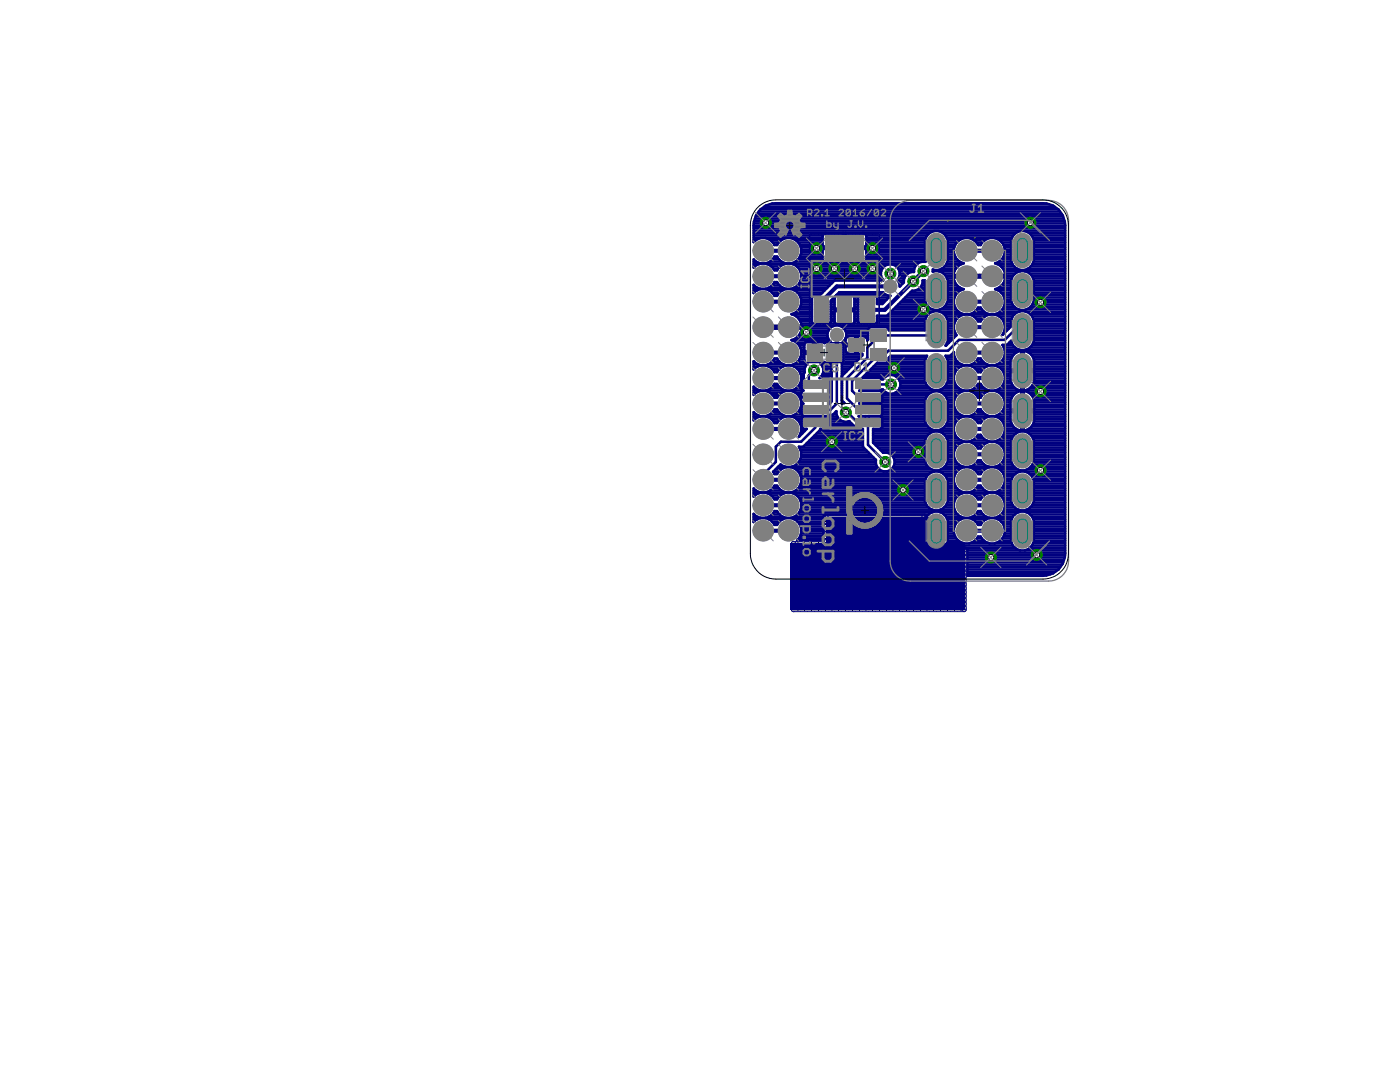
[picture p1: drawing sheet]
<svg xmlns="http://www.w3.org/2000/svg" width="279mm" height="216mm" viewBox="0 0 279 216" stroke-linecap="round" stroke-linejoin="round" font-family="sans-serif">
<g fill="#000080" stroke="#000080" stroke-width=".2">
<path d="M161.3 68.9h2.6v3h-2.6z"/>
<path d="M165.1 68.9h2.6v3h-2.6z"/>
<path d="M173.9 69.7h2.8v2h-2.8z"/>
<path d="M173.9 65.9h2.8v2h-2.8z"/>
<path d="M169.5 67.8h2.8v2h-2.8z"/>
<path d="M160.6 78.7h4.4v1.1h-4.4z"/>
<path d="M171 78.7h4.4v1.1h-4.4z"/>
<path d="M160.6 76.1h4.4v1.2h-4.4z"/>
<path d="M160.6 81.2h4.4v1.2h-4.4z"/>
<path d="M160.6 83.7h4.4v1.2h-4.4z"/>
<path d="M171 76.1h4.4v1.2h-4.4z"/>
<path d="M171 81.2h4.4v1.2h-4.4z"/>
<path d="M171 83.7h4.4v1.2h-4.4z"/>
<path d="M162.7 59.6h2.4v4.5h-2.4z"/>
<path d="M167.3 59.6h2.5v4.5h-2.5z"/>
<path d="M171.9 59.6h2.5v4.5h-2.5z"/>
<path d="M164.9 47.2h7.2v4.4h-7.2z"/>
</g>
<g fill="none" stroke="#000080" stroke-width=".51">
<path d="M150.4 56.8l.5 .5 .9 .4-.9 .3-.5 .5zM150.4 46.5h14.4M150.4 58.4h.1M150.4 57.9h.8M150.4 57.4h.8M150.4 57h.1M150.4 53.1h.3M150.4 52.7h1.2M150.4 52.2h.5M150.4 47.9h.4M150.4 47.4h13.8M150.4 47h13.8"/>
<path d="M150.4 46h62.2M150.4 45.5h62.2M150.4 45.1h62.2M150.4 44.6h62.1M150.5 44.1h62M150.7 43.6h61.6M150.8 43.2h61.4M150.9 52.2l-.5-.4v1.6l.5-.4 .9-.4M150.9 52.2l.9 .4M151.1 42.7h60.8M151.4 42.2h60.1M151.8 52.6h1"/>
<path d="M151.8 57.7h1M151.8 41.7h59.3M152.5 41.3h58M152.8 57.7l.9-.4 .9-1h.5l.8 1 1 .4M152.8 52.6l.9 .4 .9 1h.5l.8-1 1-.4M152.8 57.7l.9 .3 .9 1h.5l.8-1 1-.3M153 52.7h3.6M153.3 57.4h3M153.4 57.9h2.9M153.6 40.8h55.8M153.7 52.2l.9-1h.5l.8 1M153.7 52.2l-.9 .4"/>
<path d="M153.7 52.2h2.2M153.8 47.9h2.1M153.9 53.1h1.8M154 57h1.6M154.1 58.4h1.5M154.2 51.7h1.2M154.2 48.4h1.2M154.4 53.6h.9M154.5 58.9h.7M154.5 56.5h.7M154.5 48.9h.6M154.5 51.2h.6"/>
<path d="M154.6 48.9a2.5 2.5 0 0 0-4.2-.6v-3.3a4.4 4.4 0 0 1 4.4-4.4h53.4a4.4 4.4 0 0 1 4.4 4.4v65.5a4.4 4.4 0 0 1-4.4 4.4h-15.1v-5.2l-.4-.4M155.9 47.9a2.58 2.58 0 0 1 3.6 .7 2.58 2.58 0 0 1-.7 3.6M155.9 47.9l-.8 1M155.9 52.2l1 .4M156.9 52.6h1M156.9 57.7h1M157.9 57.7a2.58 2.58 0 0 1 2 2.4 2.58 2.58 0 0 1-1.9 2.6 2.65 2.65 0 0 1 2 2.3h-2.4v.5h8M157.9 52.6a2.59 2.59 0 0 1 2 2.5 2.59 2.59 0 0 1-2 2.6M158.1 52.7h25M158.4 57.4h6.7M158.5 57.9h6.1M158.8 52.2l-.9 .4"/>
<path d="M158.8 52.2h5.6M158.8 47.9h5.4M159 53.1h17.5M159.1 57h6.4M159.2 58.4h4.9M159.3 51.7h4.9M159.3 48.4h4.9M159.5 53.6h16.6M159.6 58.9h4M159.6 56.5h6.4M159.6 48.9h4.6M159.6 51.2h4.6"/>
<path d="M159.7 54.1h16.2M159.7 56h6.8M159.8 59.4h2.2M159.8 50.8h4.4M159.8 49.3h8.5M159.9 59.8h2.1M159.9 55.5h16.1M159.9 55.1h15.9M159.9 54.6h15.9M159.9 50.3h4.3M159.9 49.8h4.3M164.2 51.7v-2h8.7v2"/>
<path d="M164.3 46.8l.5-.3h7.6l.3 .3 .2 .3v2.1h-8.7v-2.1zM166 59.8h.6M166.5 59.4h.1M166.7 59.1l.5-.3h1.1v6h-1.3l-.4-.5v-2.2h3.9v2.1l-.4 .6h-1.3v-6h1.1l.6 .5v2.3h-3.9v-2.1zM166.9 58.9h.2M167.4 58.4h8.9M168.3 48.9h.5M168.3 46.5v5.9h-3.5l-.3-.2-.3-.5M168.3 59.8h.5M168.3 59.4h.5M168.3 58.9h.5M168.3 52.2h.5"/>
<path d="M168.3 51.7h.5M168.3 51.2h.5M168.3 50.8h.5M168.3 50.3h.5M168.3 49.8h.5M168.3 48.4h.5M168.3 47.9h.5M168.3 47.4h.5M168.3 47h.5M168.8 46.5v5.9h3.4l.4-.2 .3-.5M168.8 49.3h15.8M170 58.9h6.9"/>
<path d="M170.5 59.4h.8M170.5 59.8h.8M172.3 46.5h13.2M172.6 52.2h12.1M172.8 47h12.3M172.9 48.9h11.7M172.9 51.7h11.7M172.9 51.2h11.7M172.9 50.8h11.7M172.9 50.3h11.7M172.9 49.8h11.7M172.9 48.4h11.7"/>
<path d="M172.9 47.9h11.7M172.9 47.4h11.9M175 59.8h1.9M175 59.4h2.4M178.9 53.1h3.7M179.2 56h1.2M179.3 53.6h3.2M179.3 55.5h1.2M179.4 56.5h.9M179.5 54.1h2.9M179.5 55.1h1.2M179.6 57h.2"/>
<path d="M179.6 54.6h1.6M180.2 59.8h4.4M180.7 59.4h3.9M181.2 58.9h3.4M181.7 58.4h2.9M182.8 57.9h1.8M183.6 57.4h1M183.9 57h.7M184.1 56.5h.5M184.1 56h.5M184.6 47.9l.1 4.3a1.86 1.86 0 0 0-2.3 2.1 1.81 1.81 0 0 0-2 2l-.8 .9v-.4l-.6-.9a1.88 1.88 0 0 0 0-2.7 1.88 1.88 0 0 0-2.6 0 1.88 1.88 0 0 0-.1 2.7l-.1 .1h-9.7l-2.9 2.9h-1.2l-.4 .4v5l.4 .4h3l.4-.4v-4.3l1.7-1.7h8.7l.4 .4 1.1 .3-1.6 1.7h-1.1v-1.4l-.4-.4h-2.9l-.4 .4v5l.4 .4h2.9l.4-.4v-1.3h2l5-5a1.84 1.84 0 0 0 2.1-2h.5v4a2.31 2.31 0 0 0 2.3 1.9 2.31 2.31 0 0 0 2.2-1.9v-4.1l-.3-.8-.6-.7-.9-.3M184.6 47.9a2.31 2.31 0 0 1 2.3-1.8 2.31 2.31 0 0 1 2.2 1.8"/>
<path d="M186.2 54.1h4.3M187.9 53.6h2.8M188.2 46.5h14.5M188.3 54.6h2M188.5 53.1h2.7M188.7 47h13.5M188.8 55.1h3.9M188.9 52.7h3M188.9 47.4h13.1M189 55.5h1.3M189.1 52.2h2.4M189.1 47.9v4.1a2.27 2.27 0 0 1-2.9 1.8v.4l.2-.1"/>
<path d="M189.1 48.9h1.5M189.1 59.8h1.3M189.1 59.4h1.4M189.1 58.9h1.6M189.1 58.4h2M189.1 57.9h2.7M189.1 57.4h2.5M189.1 57h1.9M189.1 56.5h1.5M189.1 56h1.3M189.1 51.7h1.9M189.1 51.2h1.6"/>
<path d="M189.1 50.8h1.4M189.1 50.3h1.3M189.1 49.8h1.3M189.1 49.3h1.4M189.1 48.4h1.9M189.1 47.9h2.4M190.5 54.1l-.2 .8h2.4v.5h-2.4a2.65 2.65 0 0 0 2 2.3 2.57 2.57 0 0 0-2 2.6 2.57 2.57 0 0 0 2.1 2.4M191.5 52.2a2.57 2.57 0 0 1-.3-4.1 2.57 2.57 0 0 1 4 .8h.5a2.57 2.57 0 0 1 4-.8 2.57 2.57 0 0 1-.3 4.1M191.5 52.2l.8 .3-.4 .2M191.9 52.7l-1 .7-.4 .7M193.2 54.9h4.5v.5h-4.5zM193.2 55.1h4.5"/>
<path d="M194.4 47.9h2.1M194.9 48.4h1.1M198.2 55.1h4M198.6 57.7a2.58 2.58 0 0 1 2 2.6 2.58 2.58 0 0 1-2.1 2.4M198.6 52.5v.1M198.6 52.5l.4 .2M198.6 57.7h.1M199 52.7l.7 .4 .7 1M199 52.7h3.1M199.1 57.9h2.7M199.3 57.4h2.5M199.4 52.2h2.4"/>
<path d="M199.4 52.2l-.8 .3M199.5 47.9h2.3M199.8 58.4h2M199.8 53.1h2.6M199.9 57h1.9M199.9 51.7h1.9M199.9 48.4h1.9M200.2 53.6h2.9M200.2 58.9h1.6M200.2 51.2h1.6M200.3 48.9h1.5M200.3 56.5h1.5"/>
<path d="M200.4 59.4h1.4M200.4 54.1l.2 .8h-2.4v.5h2.4a2.72 2.72 0 0 1-2 2.3M200.4 54.1h12.2M200.4 50.8h1.4M200.4 49.3h1.4M200.5 56h1.3M200.5 59.8h1.3M200.5 50.3h1.3M200.5 49.8h1.3M200.6 54.6h2M200.6 55.5h1.4M202.1 47.1a2.32 2.32 0 0 1 2.4-1 2.32 2.32 0 0 1 1.8 1.8v4.1a2.32 2.32 0 0 1-2.2 1.9 2.32 2.32 0 0 1-2.3-1.9v-4.1z"/>
<path d="M203.6 54.1l-.8 .3-.7 .7-.3 .8v4.1a2.33 2.33 0 0 0 2.3 1.9 2.33 2.33 0 0 0 2.2-1.9v-4.1l-.3-.8-.7-.7-.8-.3M205.1 53.6h7.5M205.4 46.5h7.2M205.5 54.6h7.1M205.7 53.1h6.9M205.8 47h6.8M206 55.1h6.6M206.1 52.7h6.5M206.1 47.4h6.5M206.2 55.5h6.4M206.3 52.2h6.3M206.3 47.9h6.3"/>
<path d="M206.3 48.9h6.3M206.3 59.8h6.3M206.3 59.4h6.3M206.3 58.9h6.3M206.3 58.4h6.3M206.3 57.9h6.3M206.3 57.4h6.3M206.3 57h6.3M206.3 56.5h6.3M206.3 56h6.3M206.3 51.7h6.3M206.3 51.2h6.3"/>
<path d="M206.3 50.8h6.3M206.3 50.3h6.3M206.3 49.8h6.3M206.3 49.3h6.3M206.3 48.4h6.3M150.4 72.7h.8M150.4 77.9h1.2M150.4 72.1l.5 .4 .9 .4-.9 .4-.5 .4zM150.4 77.2l.5 .4 .9 .4-.9 .4-.5 .4zM150.4 78.4h.4M150.4 77.4h.3M150.4 73.6h.1"/>
<path d="M150.4 73.2h.8M150.4 72.2h.1M151.8 72.9h1M151.8 78h1M152.5 65h4.6v.5h-4.6zM152.5 65h4.6M152.8 72.9l.9-.4 .9-1h.5l.8 1 1 .4M152.8 78l.9 .4 .9 .9M152.8 72.9l.9 .4 .9 1h.5l.8-1 1-.4M152.8 78l.9-.4 .9-1h.5l.8 1 1 .4M153 77.9h3.7M153.3 72.7h3"/>
<path d="M153.4 73.2h2.9M153.8 78.4h2.1M153.9 77.4h1.9M154 72.2h1.6M154.1 73.6h1.5M154.2 78.9h1.2M154.3 77h1M154.5 74.1h.7M154.5 71.7h.7M154.5 79.3h.6M155.9 78.4l-.8 .9M156.9 72.9h1"/>
<path d="M156.9 78h1M156.9 78l-1 .4M157.6 65h8.7M157.9 72.9a2.59 2.59 0 0 1 2 2.5 2.59 2.59 0 0 1-2 2.6M158 77.9h2.3M158 62.7h4M158.1 67.9h7.4M158.4 72.7h2.6M158.5 73.2h2.2M158.8 78.4h1.1M158.9 67.4h6.3M158.9 63.1h3.1"/>
<path d="M159 77.4h1M159 62.2h3M159 68.4h1.7M159.1 72.2h1.5M159.2 73.6h1.4M159.3 78.9h.6M159.4 67h5.7M159.4 77h.6M159.4 63.6h2.6M159.4 61.7h2.6M159.5 68.9h1M159.6 74.1h1"/>
<path d="M159.6 71.7h.9M159.6 79.3h.3M159.7 76.5h.3M159.7 69.3h.8M159.7 61.3h2.3M159.7 66.5h5.4M159.7 64.1h2.3M159.7 71.2h.8M159.8 74.6h.6M159.8 79.8h.1M159.9 76h.1M159.9 60.8h2.1"/>
<path d="M159.9 75.5h.4M159.9 75.1h.5M159.9 70.8h.6M159.9 70.3h2.4M159.9 69.8h.6M159.9 66h5.4M159.9 60.3h2.1M159.9 64.6h2.4M160 65.5a2.65 2.65 0 0 1-2 2.4 2.58 2.58 0 0 1 1.9 2.5 2.58 2.58 0 0 1-2 2.5M160.7 68.4l.5-.3h1.1v2.5h-1.8v1.3l.2 .4 .4 .3a1.73 1.73 0 0 0-.5 1.7l-.2 .2v.9l-.4 .4v1.8l.3 .3-.4 .4v.9l2.9 .1h-2.9v.6l-.4-.8-.7-.7-.9-.4M160.7 68.4l-.2 .3v1.4h2.3v-2h1.2l.5 .3M162.3 68.9h.5"/>
<path d="M162.3 69.8h.5M162.3 69.3h.5M162.3 68.4h.5M162.4 73.9l-1 1v1.6h1.2l.2 .2M163.9 75.1h2.1M164 72.6l.5-.4 .3 .3h1.2v7.6l-.6 .5-.1-.1h.2a1.13 1.13 0 0 0 .3-1.2h-2.9l2.9-.1-.1-.9-.4-.4M164.1 73.2h1.9M164.2 74.6h1.8M164.3 74.1h1.7M164.3 73.6h1.7M164.4 61.4h.1M164.5 68.4l.3-.2h1a1.89 1.89 0 0 1-.1-2.8 1.89 1.89 0 0 1 2.7 .1 1.89 1.89 0 0 1-.2 2.8l.1 .3v3.5l-.3 .3v8.2l.5-.2-.5-.5"/>
<path d="M164.5 68.4h.1M165.4 77.9h.6M165.4 75.5h.6M165.5 64.6h1.3M165.7 77.4h.3M165.7 77h.3M165.7 76.5h.3M165.7 76h.3M165.8 78.4h.2M165.8 79.3h.2M165.8 64.1h.8M165.8 79.8h.2"/>
<path d="M165.8 78.9h.2M165.8 63.6h.8M165.8 63.1h.8M165.8 62.7h.8M165.8 62.2h.8M165.8 61.7h2.5M165.8 61.3h.8M165.8 60.8h.8M165.8 60.3h.8M166 72.7l-2.2-.1a1.79 1.79 0 0 1-.2 2.8h1.7l.4 .4v1.8l-.4 .3M166.4 70.4l.6-.7v10.8l-1.3 1.3h-2.9M167.7 65h16.9"/>
<path d="M168 72.7h2.4M168 77.9h.1M168 79.3h.1M168 79.8h.1M168 78.9h.1M168 78.4h.1M168 77.4h.1M168 77h.1M168 76.5h.1M168 76h.1M168 75.5h.1M168 75.1h.1"/>
<path d="M168 74.6h.5M168 74.1h1M168 73.6h1.4M168 73.2h1.9M168.2 68.4h.5M168.3 64.1h.5M168.3 72.2h2.5M168.3 64.6h.5M168.3 63.6h.5M168.3 63.1h.5M168.3 62.7h.5M168.3 62.2h.5"/>
<path d="M168.3 61.3h.5M168.3 60.8h.5M168.3 60.3h.5M168.3 68.9h2.4M168.3 71.7h3M168.3 71.2h3.5M168.3 70.8h3.8M168.3 70.3h.6M168.3 69.8h.4M168.3 69.3h.4M168.4 65.5h5M168.6 67.9h.1"/>
<path d="M168.7 66h4.5M168.8 67.4h.1M168.8 61.7h2.5M168.9 67h4.3M168.9 66.5h4.3M168.9 70.3l-.2-.4v-.8h2.5v1.5h.9v.4l-4.1 4M170.3 64.6h1.2M170.5 64.1h.8M170.5 63.6h.8M170.5 63.1h.8M170.5 62.7h.8M170.5 62.2h.8"/>
<path d="M170.5 61.3h.8M170.5 60.8h.8M170.5 60.3h.8M170.7 70.3h.5M170.7 69.8h.5M170.7 69.3h.5M170.7 68.4h.5M170.7 67.9h.5M170.7 67.4h.5M172.4 75.1h4.5M172.9 74.6h11.7M173 67.4h.2"/>
<path d="M173.1 67.9h.1M173.2 76.7h4.6M173.4 74.1h11.2M173.8 73.6h10.8M174.3 73.2h10.3M174.8 72.7h9.8M174.8 64.6h9.8M175 64.1h9.6M175 63.6h9.7M175 63.1h9.9M175 60.3h1.4M175.3 70.7l-5.2 5.2v2.1l1.2 1.2h1.9"/>
<path d="M175.3 70.7v.5l-.2 .2M175.8 75.5h.5M176.1 78.4v1.7l-.4 .4h-4.2h4.2l.4 .4v1.8M176.1 79.3h8.7M176.1 79.8h8.5M176.1 78.9h9M176.1 78.4h.9M176.4 77.9l-4.9 .1h4.2l.4 .4M177.2 72.2h7.4M177.2 65.5h7.4M177.4 62.7h7.9M177.4 71.7h7.3"/>
<path d="M177.5 71.2h7.4M177.8 62.2h8.4M178.3 61.7h7.8M178.6 78.4h7.1M178.7 75.1h5.9M178.8 61.3h6.5M179.2 77.9h13.1M179.3 60.8h5.6M179.3 75.5h5.3M179.5 77.4h6M179.5 76h5.1M179.7 77h5.3"/>
<path d="M179.7 76.5h5.1M179.7 60.3h5M184.9 79.1a2.31 2.31 0 0 1 2.4-1 2.31 2.31 0 0 1 1.8 1.8v4.1a2.31 2.31 0 0 1-2.2 1.9 2.31 2.31 0 0 1-2.3-1.9v-4.1zM186.9 66l-1 .9h-10.6v.2l-2.2 2.2v2.1l-4.1 4v4.1l2.6 2.5h1.4l.2-.2M187.6 62.2h3.7M187.6 61.7h3.2M188 78.4h3.5M188.2 77.4h3.1M188.4 62.7h3.9M188.4 61.3h2.2M188.6 78.9h2.4M188.7 77h2.1"/>
<path d="M188.8 68.9h.1M188.8 68.9l.3-.9v-4.1a2.31 2.31 0 0 0-2.2-1.8 2.31 2.31 0 0 0-2.3 1.8v2h-7.2v-.2l-.4-.4h-3.4l-.4 .4v2.1l-.1 .1-.1-.4-.4-.4h-1.4v1.5h-2.5v-.9l.3-.5 .4-.1h1.3v3.5h-1.3l-.5-.3M188.8 63.1h2.7M188.8 60.8h1.6M188.8 71.2h1.7M188.9 79.3h1.7M188.9 76.5h1.7M189 68.4h.4M189 63.6h2M189 60.3h1.4M189 71.7h1.7M189.1 79.8h1.4"/>
<path d="M189.1 72.7h2.8M189.1 65.5h1.3M189.1 64.1h1.5M189.1 76h1.3M189.1 75.5h1.3M189.1 75.1h1.3M189.1 74.6h1.4M189.1 74.1h1.6M189.1 73.6h2M189.1 73.2h2.7M189.1 72.2h2.1M189.1 67.9h.8"/>
<path d="M189.1 67.4h1.2M189.1 67h1.7M189.1 66.5h1.6M189.1 66h1.4M189.1 65h1.3M189.1 64.6h1.4M189.9 70.8h.5M190.2 70.4h.1M190.4 70.3h.1M190.4 67.4h.1M192.4 72.9a2.47 2.47 0 0 1-2-2.6l-.7 .7h-1l.4 .9v4.1a2.31 2.31 0 0 1-2.2 1.9 2.31 2.31 0 0 1-2.3-1.9v-4.1l.4-.9h-7.2l-.4 .4v.6l-.4 .4h-1.9l-3.1 3h3.7l.2 .3h.3a1.9 1.9 0 0 1 2.9-.4 1.9 1.9 0 0 1 0 2.8 1.9 1.9 0 0 1-2.9-.4h-.3l-.2 .3M192.4 72.9h1"/>
<path d="M192.4 62.7a2.56 2.56 0 0 0-1.5 4.2l-2.2 2.1 .1-.1M192.4 72.9a2.59 2.59 0 0 0-2.1 2.5 2.59 2.59 0 0 0 2.1 2.6M192.4 78a2.58 2.58 0 0 0-2 2 2.58 2.58 0 0 0 1.1 2.7M192.4 78h1M192.4 62.7h1M193.4 62.7l1 .4 .8 1h.5l.9-1 .9-.4M193.4 72.9l1-.4 .8-1h.5l.9 1 .9 .4M193.4 72.9l1 .4 .8 1h.5l.9-1 .9-.4M193.4 78l1-.4 .8-1h.5l.9 1 .9 .4M193.4 78l1 .4 .8 .9h.5l.9-.9 .9-.4M193.4 62.7l1-.3 .8-1h.5l.9 1 .9 .3M193.6 77.9h3.7"/>
<path d="M193.6 62.7h3.7M194 72.7h3M194 73.2h2.9M194.4 78.4h2.1M194.4 63.1h2.1M194.5 77.4h1.9M194.5 62.2h1.9M194.7 72.2h1.5M194.7 73.6h1.5M194.9 78.9h1.1M194.9 63.6h1.1M195 77h.9"/>
<path d="M195 61.7h.9M195.1 71.7h.7M195.1 74.1h.7M197.5 72.9h1M197.5 78h1M197.5 62.7h1M198.5 62.7a2.59 2.59 0 0 1 1.7 4M198.5 72.9a2.59 2.59 0 0 1 2.1 2.5 2.59 2.59 0 0 1-2.1 2.6M198.5 78a2.58 2.58 0 0 1 2 2 2.58 2.58 0 0 1-1.1 2.7M198.6 77.9h5M198.6 62.7h3.9M199 72.7h2.7"/>
<path d="M199.1 73.2h2.6M199.5 78.4h3.2M199.5 63.1h2.6M199.6 77.4h3M199.6 62.2h3.8M199.7 72.2h2M199.8 73.6h1.9M199.9 78.9h2.3M199.9 63.6h2M200.1 77h2M200.1 61.7h3.2M200.1 66.8l1.7-1.7a2.36 2.36 0 0 1 1.6-3 2.36 2.36 0 0 1 2.9 1.8v4.1l-.3 .9"/>
<path d="M200.2 71.7h1.6M200.2 74.1h3.6M200.2 66.5h.2M200.3 79.3h1.6M200.3 64.1h1.5M200.3 76.5h1.5M200.3 69.3h2.3M200.3 61.3h2.2M200.4 74.6h1.3M200.4 71.2h1.6M200.4 79.8h1.3M200.4 66h.5"/>
<path d="M200.4 64.6h1.4M200.5 76h1.2M200.5 69.8h3M200.5 60.8h1.6M200.5 65.5h.9M200.5 75.5h1.2M200.5 75.1h1.2M200.5 70.8h1.8M200.5 70.3h2.4M200.5 65h1.3M200.5 60.3h1.4M201 68.8l.8-.8 .3 .9"/>
<path d="M201.4 68.4h.5M201.7 72.2a2.41 2.41 0 0 1 2.1-2.2v7.9M201.7 72.2v1.5h4.7v-1.5M201.9 76.5l-.2-.7v-1.6h4.7v1.6l-.2 .7M201.9 76.5l.6 .9 .6 .4 .7 .1M202.1 68.9l-2-.1a2.57 2.57 0 0 1-1.6 4.1M202.1 68.9a2.33 2.33 0 0 0 3.9 0M203.8 72.7h.5M203.8 77.9h.5M203.8 79.3h.5M203.8 79.8h.5M203.8 78.9h.5"/>
<path d="M203.8 78.4h.5M203.8 77.4h.5M203.8 77h.5M203.8 76.5h.5M203.8 76h.5M203.8 75.5h.5M203.8 75.1h.5M203.8 74.6h.5M203.8 73.6h.5M203.8 73.2h.5M203.8 72.2h.5M203.8 71.7h.5"/>
<path d="M203.8 71.2h.5M203.8 70.8h.5M203.8 70.3h.5M204 66h-1.6l-1.9 1.8h-9.1l-2.2 2.2h-11.9l-.7 .7h-1.3M204.3 74.1h8.3M204.5 77.9h8.1M204.6 69.8h8M204.7 62.2h7.9M204.8 61.7h7.8M205.2 70.3h7.4M205.4 78.4h7.2M205.5 69.3h7.1"/>
<path d="M205.5 77.4h7.1M205.6 62.7h7M205.6 61.3h7M205.8 70.8h6.8M205.9 78.9h6.7M206 68.9h6.6M206 77h6.6M206 63.1h6.6M206 60.8h6.6M206.1 71.2h6.5M206.2 79.3h6.4M206.2 68.4h6.4"/>
<path d="M206.2 63.6h6.4M206.2 60.3h6.4M206.2 76.5l-.3 .6-.6 .5-1 .3M206.2 76.5h6.4M206.3 65.5h6.3M206.3 64.1h6.3M206.3 71.7h6.3M206.3 67.9h6.3M206.3 67.4h6.3M206.3 67h6.3M206.3 66.5h6.3M206.3 66h6.3"/>
<path d="M206.3 65h6.3M206.3 64.6h6.3M206.4 79.8h6.2M206.4 76h6.2M206.4 72.7h6.2M206.4 72.2a2.36 2.36 0 0 0-2.1-2.2v7.9M206.4 75.5h6.2M206.4 75.1h6.2M206.4 74.6h6.2M206.4 73.6h6.2M206.4 73.2h6.2M206.4 72.2h6.2"/>
<path d="M150.4 98.8h.3M150.4 98.4h1.2M150.4 97.9h.5M150.4 83.6h.3M150.4 83.1h1.2M150.4 82.7h.5M150.9 82.7l.9 .4M150.9 82.7l-.5-.5v1.7l.5-.5 .9-.3M150.9 97.9l-.5-.4v1.6l.5-.4 .9-.4M150.9 97.9l.9 .4M151.8 83.1h1M151.8 98.3h1"/>
<path d="M152.8 83.1l.9 .3 .9 1h.5l.8-1 1-.3M152.8 98.3l.9 .4 .9 1h.5l.8-1 1-.4M153 98.4h3.6M153 83.1h3.6M153.7 82.7l.9-1h.5l.8 1M153.7 82.7l-.9 .4M153.7 97.9l-.9 .4M153.7 97.9h2.2M153.7 82.7h2.2M153.9 98.8h1.8M153.9 83.6h1.8M154.2 97.4h1.2"/>
<path d="M154.2 82.2h1.2M154.3 94.1h1.1M154.4 99.3h.9M154.4 84.1h.9M154.5 94.6h.6M154.5 96.9h.6M154.5 81.7h.6M154.6 96.9l-.9 1M154.8 93.6h1.1M155.1 96.9l.8 1M155.3 93.1h1.4M155.9 82.7l1 .4"/>
<path d="M155.9 93.6l-.8 1M155.9 97.9l1 .4M156.9 83.1h1M156.9 93.2h1M156.9 93.2l-1.1-.5-1.5 1.4 .3 .5M156.9 93.2l-1 .4M156.9 98.3h1M157.9 93.2a2.6 2.6 0 0 1 2 2 2.6 2.6 0 0 1-1.1 2.7M157.9 83.1l.9 .3 .7 .8 .4 .9M157.9 98.3l.9 .4 .7 .7 .4 .9M158 93.1h17M158.1 98.4h26.5"/>
<path d="M158.1 83.1h2.2M158.8 82.7l.7-.7 .4-1v-.9l.4 .4-.3 .4v1.8M158.8 82.7l-.9 .4M158.8 97.9l-.9 .4M158.8 97.9h25.8M158.8 82.7h1.2M158.8 93.6h16.7M159 92.7h15.8M159 98.8h25.6M159 83.6h1M159.3 97.4h25.3M159.3 82.2h.7"/>
<path d="M159.3 94.1h31.7M159.4 92.2h15.4M159.5 99.3h25.1M159.5 84.1h.5M159.6 89.3h12.8M159.6 87h.1M159.6 94.6h25.8M159.6 96.9h25M159.6 81.7h.4M159.7 99.8h24.9M159.7 91.7h15.1M159.7 84.6h.3"/>
<path d="M159.7 86.5h.4M159.8 89.8h13M159.8 96.5h24.8M159.8 81.2h.2M159.8 95h25.2M159.9 91.2h14.4M159.9 85.1v1l-.5 1 1.6-1.5h-.6l-.4-.4v-1.8l.4-.3h4.9l.4 .3v1.8l-.4 .4h-1.6v.1l-3.4 3.4h-.9a2.57 2.57 0 0 1-1.5 4.1M159.9 96h24.7M159.9 95.5h24.8M159.9 90.8h13.9M159.9 90.3h13.4M159.9 86h.7"/>
<path d="M159.9 85.5h.4M159.9 85h.1M159.9 80.8h.2M159.9 80.3h.1M160 82.7l.4 .3h4.9l.2-.2h.7l.7-.8v.7M160.6 88.9h11.6M161.1 88.4h11.1M161.6 87.9h10.6M162 87.4h10.2M162.5 87h9.7M162.8 84.3l-.1 .2v.8l-2.8 2.8h-4l-1.1 1v3.1l-2.5 2.5v1M163 86.5h9.2"/>
<path d="M163.5 86h8.7M165.4 85.5h5.3M165.4 83.1h1.7M165.7 80.3h.1M165.7 85h4.7M165.7 84.6h4.3M165.7 84.1h2.6M165.7 83.6h1.8M166.3 82.7h.6M166.8 82.2h.1M166.9 82.7a1.88 1.88 0 0 0 2.6 1.3l.9 .9v.3l.4 .4h1.4v3.6l2.6 2.6a1.9 1.9 0 0 0 1.7 2.3 1.9 1.9 0 0 0 2.1-2 1.9 1.9 0 0 0-2.3-1.8l-2.1-2v-2.7h1.5l.4-.4v-1.8l-.4-.3h-4.3M168 80.3h.4"/>
<path d="M168.8 82.3h.4l2 2h2M169.3 84.1h.2M172.7 83.1h.1M173.1 84.1l.1 .2M173.2 84.3v4.5l3.5 3.4M174.2 87.9h10.4M174.2 87.4h10.6M174.2 87h10.9M174.2 86.5h11.3M174.2 86h16.2M174.3 88.4h10.3M174.8 88.9h9.8"/>
<path d="M175.2 89.3h9.4M175.7 89.8h8.9M175.7 85.5h9.9M175.8 83.1h8.8M175.9 80.3h8.7M175.9 80.8h8.7M176.1 82.7h8.5M176.1 82.7l-.4 .3-2.3 .1M176.1 81.7h8.5M176.1 85h9M176.1 84.6h8.7M176.1 84.1h8.5"/>
<path d="M176.1 83.6h8.5M176.1 82.2h8.5M176.1 81.2h8.5M176.2 90.3h8.4M177.9 93.6h8M177.9 90.8h6.7M178.3 93.1h6.9M178.3 91.2h6.3M178.5 92.7h6.3M178.5 91.7h6.1M178.5 92.2h6.2M184.6 87.9a2.31 2.31 0 0 1 2.3-1.9 2.31 2.31 0 0 1 2.2 1.9"/>
<path d="M184.6 87.9v4.1a2.31 2.31 0 0 0 2.3 1.9 2.31 2.31 0 0 0 2.2-1.9v-4.1M186.4 94.1l-.8 .3-.7 .7M187.3 94.1l.9 .3 .6 .7 .3 .8v4.1a2.31 2.31 0 0 1-2.2 1.9 2.31 2.31 0 0 1-2.3-1.9v-4.1l.3-.8M187.9 93.6h3.6M188.1 85.5h2.3M188.2 86.5h2.3M188.3 94.6h2.3M188.5 93.1h3.8M188.6 85h1.8M188.7 87h2M188.8 95h1.7M188.9 92.7h2.4"/>
<path d="M188.9 84.6h1.7M188.9 87.4h2.3M189 95.5h1.4M189.1 92.2h1.7M189.1 84.1h1.7M189.1 96.9h1.6M189.1 81.7h1.6M189.1 99.8h1.5M189.1 99.3h1.7M189.1 98.8h2.2M189.1 98.4h3.1M189.1 97.9h2.4"/>
<path d="M189.1 97.4h1.9M189.1 96.5h1.4M189.1 96h1.3M189.1 91.7h1.5M189.1 91.2h1.3M189.1 90.8h1.3M189.1 90.3h1.3M189.1 89.8h1.4M189.1 89.3h1.6M189.1 88.9h2M189.1 88.4h2.7M189.1 87.9h2.8"/>
<path d="M189.1 83.6h2.2M189.1 83.1h3.1M189.1 82.7h2.4M189.1 82.2h1.9M189.1 81.2h1.4M189.1 80.8h1.3M189.1 80.3h1.3M190.4 85.1a2.58 2.58 0 0 0 2 3M191.5 82.7l.9 .4M191.5 97.9l.9 .4M192.4 88.1a2.58 2.58 0 0 0-2.1 2.6 2.58 2.58 0 0 0 2.1 2.5M192.4 93.2a2.6 2.6 0 0 0-2 2 2.6 2.6 0 0 0 1.1 2.7"/>
<path d="M192.4 83.1h1M192.4 93.2h1M192.4 98.3h1M192.4 83.1l-.9 .3-.7 .8-.4 .9M192.4 88.1h1M192.4 98.3l-.9 .4-.7 .7-.4 .9M193.4 93.2l1-.4 .8-1h.5l.9 1 .9 .4M193.4 83.1l1 .3 .8 1h.5l.9-1 .9-.3M193.4 93.2l1 .4 .8 1h.5l.9-1 .9-.4M193.4 98.3l1 .4 .8 1h.5l.9-1 .9-.4M193.4 88.1l1 .4 .8 1h.5l.9-1 .9-.4M193.4 88.1l1-.4 .8-.9h.5l.9 .9 .9 .4"/>
<path d="M193.6 93.1h3.7M193.7 98.4h3.6M193.7 83.1h3.6M194 87.9h3M194 88.4h2.9M194.4 82.7l.8-1h.5l.9 1M194.4 97.9l.8-1h.5l.9 1M194.4 82.7l-1 .4M194.4 97.9l-1 .4M194.4 97.9h2.2M194.4 82.7h2.2M194.4 93.6h2.1"/>
<path d="M194.5 92.7h1.9M194.5 98.8h1.9M194.5 83.6h1.9M194.7 87.4h1.5M194.7 88.9h1.5M194.8 97.4h1.3M194.8 82.2h1.3M194.9 94.1h1.1M195 92.2h.9M195 99.3h.9M195 84.1h.9M195.1 87h.7"/>
<path d="M195.1 89.3h.7M195.2 81.7h.5M196.6 82.7l.9 .4M196.6 97.9l.9 .4M197.5 83.1h1M197.5 93.2h1M197.5 98.3h1M197.5 88.1h1M198.5 88.1a2.58 2.58 0 0 1 2.1 2.6 2.58 2.58 0 0 1-2.1 2.5M198.5 93.2a2.6 2.6 0 0 1 2 2 2.6 2.6 0 0 1-1.1 2.7M198.5 83.1l.9 .3 .8 .8 .3 .9M198.5 98.3l.9 .4 .8 .7 .3 .9"/>
<path d="M198.6 93.1h3.8M198.7 98.4h3.1M198.7 83.1h3M199 87.9h2.8M199.1 88.4h2.7M199.4 97.9h2.4M199.4 82.7h2.3M199.4 82.7l-.9 .4M199.4 97.9l-.9 .4M199.5 93.6h3.6M199.6 92.7h2.5M199.6 98.8h2.2"/>
<path d="M199.6 83.6h2.1M199.7 87.4h2.3M199.8 88.9h2M199.9 97.4h1.9M199.9 82.2h3.9M199.9 94.1h12.7M200.1 92.2h1.7M200.1 99.3h1.7M200.1 84.1h1.6M200.2 87h2M200.2 89.3h1.6M200.2 96.9h1.6"/>
<path d="M200.2 81.7h12.4M200.3 94.6h2.3M200.3 99.8h1.5M200.3 91.7h1.5M200.3 84.6h1.6M200.4 89.8h1.4M200.4 86.5h2.3M200.4 96.5h1.4M200.4 95h1.8M200.4 81.2h1.3M200.5 91.2h1.3M200.5 85h1.7"/>
<path d="M200.5 85.1a2.58 2.58 0 0 1-2 3M200.5 96h1.3M200.5 95.5h1.5M200.5 90.8h1.3M200.5 90.3h1.3M200.5 86h12.1M200.5 85.5h2.2M200.5 80.8h1.2M200.5 80.3h1.2M201.7 81.7a3.5 3.5 0 0 1 .3-2.6l.8-.8 1-.3v7.9a2.34 2.34 0 0 1-2.1-1.8M201.7 84.1v-1.9h4.7v1.9M201.8 87.9v4.1a2.32 2.32 0 0 0 2.3 1.9 2.32 2.32 0 0 0 2.2-1.9v-4.1"/>
<path d="M203.6 94.1l-.8 .3-.7 .7-.3 .8v4.1a2.33 2.33 0 0 0 2.3 1.9 2.33 2.33 0 0 0 2.2-1.9v-4.1l-.3-.8M203.8 85.5h.5M203.8 85h.5M203.8 84.6h.5M203.8 84.1h.5M203.8 83.6h.5M203.8 83.1h.5M203.8 82.7h.5M203.8 81.2h.5M203.8 80.8h.5M203.8 80.3h.5M204.3 82.2h8.3"/>
<path d="M204.5 94.1l.8 .3 .7 .7M205.1 93.6h7.5M205.3 86.4a2.3 2.3 0 0 0-3.5 1.5M205.3 86.4l.7 .7 .3 .8M205.4 86.5h7.2M205.4 85.5h7.2M205.5 94.6h7.1M205.7 93.1h6.9M205.9 87h6.7M205.9 85h6.7M206 95h6.6M206.1 92.7h6.5"/>
<path d="M206.1 87.4h6.5M206.2 95.5h6.4M206.2 84.6h6.4M206.2 92.2h6.4M206.3 96.9h6.3M206.3 99.8h6.3M206.3 99.3h6.3M206.3 98.8h6.3M206.3 98.4h6.3M206.3 97.9h6.3M206.3 97.4h6.3M206.3 96.5h6.3"/>
<path d="M206.3 96h6.3M206.3 91.7h6.3M206.3 91.2h6.3M206.3 90.8h6.3M206.3 90.3h6.3M206.3 89.8h6.3M206.3 89.3h6.3M206.3 88.9h6.3M206.3 88.4h6.3M206.3 87.9h6.3M206.4 84.1h6.2M206.4 81.7a3.4 3.4 0 0 0-.3-2.6l-.8-.8-1-.3v7.9a2.4 2.4 0 0 0 2.1-1.8"/>
<path d="M206.4 83.6h6.2M206.4 83.1h6.2M206.4 82.7h6.2M206.4 81.2h6.2M206.4 80.8h6.2M206.4 80.3h6.2M150.4 102.5l.5 .5 .9 .4-.9 .3-.5 .5zM150.4 102.7h.1M150.4 104.1h.1M150.4 103.6h.8M150.4 103.1h.8M151.8 103.4h1"/>
<path d="M152.8 103.4l.9-.4 .9-1h.5l.8 1 1 .4M152.8 103.4l.9 .3 .9 1h.5l.8-1 1-.3M153.3 103.1h3M153.4 103.6h2.9M154 102.7h1.6M154.1 104.1h1.5M154.5 104.6h.7M154.5 102.2h.7M156.9 103.4h1M158.4 103.1h5.9M158.5 103.6h5.8M159.1 102.7h26.2"/>
<path d="M159.2 104.1h5.1M159.4 107.4h4.9M159.6 104.6h4.7M159.6 102.2h26.6M159.7 107h4.6M159.7 101.7h26.4M159.8 105.1h4.5M159.9 106.5h4.4M159.9 100.3a2.58 2.58 0 0 1-2 3.1M159.9 106h4.4M159.9 105.5h4.4M159.9 101.2h25.4"/>
<path d="M159.9 100.8h25M159.9 100.3h24.8M164.7 102.7l-.4 .4v4.7h-5.2a2.55 2.55 0 0 0 .7-2.6 2.55 2.55 0 0 0-1.9-1.8M184.6 102.7l.3 .4M184.9 103.1a2.32 2.32 0 0 1 2.4-1 2.32 2.32 0 0 1 1.8 1.8v4.1l-.3 .9M184.9 103.1h.1M187.6 102.2h3.1M187.6 101.7h2.9M188.4 102.7h2.8M188.4 101.2h2M188.8 108.9l-.5 .4h14.3M188.8 108.9h13.3"/>
<path d="M188.8 103.1h3.1M188.8 100.8h1.6M189 108.4h3.3M189 103.6h2.8M189 100.3h1.4M189.1 107.9h2.2M189.1 107.4h1.7M189.1 107h1.5M189.1 106.5h1.3M189.1 106h1.3M189.1 105.5h1.3M189.1 105.1h1.4"/>
<path d="M189.1 104.6h1.6M189.1 104.1h2M190.4 100.3a2.58 2.58 0 0 0 2 3.1M192.4 103.4a2.58 2.58 0 0 0-1.6 4 2.58 2.58 0 0 0 4.4-.3h.5a2.58 2.58 0 0 0 4.4 .3 2.58 2.58 0 0 0-1.6-4M192.4 103.4h1M193.1 109.8h10.4M193.1 114.6h16.6M193.1 114.1h17.5M193.1 113.6h18.1M193.1 113.1h18.5M193.1 112.7h18.9M193.1 112.2h19.1"/>
<path d="M193.1 111.7h19.2M193.1 111.2h19.4M193.1 110.8h19.5M193.1 110.3h19.5M193.4 103.4l1-.4 .8-1h.5l.9 1 .9 .4M193.4 103.4l1 .3 .8 1h.5l.9-1 .9-.3M193.6 108.4h3.7M194 103.1h3M194 103.6h2.9M194.5 107.9h1.9M194.7 102.7h1.5M194.7 104.1h1.5"/>
<path d="M195 107.4h.9M195.1 102.2h.7M195.1 104.6h.7M197.5 103.4h1M198.6 108.4h3.3M199 103.1h3.1M199.1 103.6h2.8M199.6 107.9h2.2M199.7 102.7h2.8M199.8 104.1h2M200.1 107.4h1.7M200.2 102.2h3.1"/>
<path d="M200.2 104.6h1.6M200.3 107h1.5M200.4 105.1h1.4M200.4 101.7h2.9M200.5 106.5h1.3M200.5 100.3h1.4M200.5 100.3a2.58 2.58 0 0 1-2 3.1M200.5 106h1.3M200.5 105.5h1.3M200.5 101.2h2M200.5 100.8h1.6M202.1 108.9l-.3-.9v-4.1a2.32 2.32 0 0 1 2.3-1.9 2.32 2.32 0 0 1 2.2 1.9v4.1l-.3 .9"/>
<path d="M202.1 108.9a2.33 2.33 0 0 0 3.9 0M204.6 109.8h8M204.8 102.2h7.8M204.8 101.7h7.8M205.5 109.3h7.1M205.6 102.7h7M205.6 101.2h7M206 108.9h6.6M206 103.1h6.6M206 100.8h6.6M206.2 108.4h6.4M206.2 103.6h6.4"/>
<path d="M206.2 100.3h6.4M206.3 107.9h6.3M206.3 107.4h6.3M206.3 107h6.3M206.3 106.5h6.3M206.3 106h6.3M206.3 105.5h6.3M206.3 105.1h6.3M206.3 104.6h6.3M206.3 104.1h6.3"/>
</g>
<g fill="none" stroke="#000080" stroke-width=".83">
<path d="M152.3 55.1h5.1M152.3 50h5.1M177.7 54.6v2.5h-10.7l-2.5 2.6v1.7M184.3 54.1l-7.7 7.7h-3.4M192.9 55.1h5.1M192.9 50h5.1M152.3 65.3h5.1M152.3 60.2h5.1M152.3 70.4h5.1M152.3 75.4h5.1M164.4 61.4l-.5 .4M167 66.8v2.9"/>
<path d="M192.9 65.3h5.1M192.9 60.2h5.1M192.9 70.4h5.1M192.9 75.4h5.1M152.3 95.7h5.1M152.3 80.5h5.1M152.3 85.6h5.1M192.9 95.7h5.1M192.9 80.5h5.1M192.9 85.6h5.1M192.9 90.7h5.1M152.3 100.8h5.1"/>
<path d="M152.3 105.9h5.1M192.9 100.8h5.1M192.9 105.9h5.1"/>
</g>
<path d="M204 104.4v3.2" fill="none" stroke="#008000" stroke-width="3.2"/>
<circle cx="204.1" cy="106" r=".99" fill="#fff" stroke="#000" stroke-width=".2"/>
<path d="M204 96.4v3.2" fill="none" stroke="#008000" stroke-width="3.2"/>
<circle cx="204.1" cy="98" r=".99" fill="#fff" stroke="#000" stroke-width=".2"/>
<path d="M204 88.3v3.3" fill="none" stroke="#008000" stroke-width="3.2"/>
<circle cx="204.1" cy="90" r=".99" fill="#fff" stroke="#000" stroke-width=".2"/>
<path d="M204 80.4v3.2" fill="none" stroke="#008000" stroke-width="3.2"/>
<circle cx="204.1" cy="82" r=".99" fill="#fff" stroke="#000" stroke-width=".2"/>
<path d="M204 72.4v3.2" fill="none" stroke="#008000" stroke-width="3.2"/>
<circle cx="204.1" cy="74" r=".99" fill="#fff" stroke="#000" stroke-width=".2"/>
<path d="M204 64.4v3.2" fill="none" stroke="#008000" stroke-width="3.2"/>
<circle cx="204.1" cy="66" r=".99" fill="#fff" stroke="#000" stroke-width=".2"/>
<path d="M204 56.4v3.2" fill="none" stroke="#008000" stroke-width="3.2"/>
<circle cx="204.1" cy="58" r=".99" fill="#fff" stroke="#000" stroke-width=".2"/>
<path d="M204 48.4v3.2" fill="none" stroke="#008000" stroke-width="3.2"/>
<circle cx="204.1" cy="50" r=".99" fill="#fff" stroke="#000" stroke-width=".2"/>
<path d="M186.9 104.4v3.2" fill="none" stroke="#008000" stroke-width="3.2"/>
<circle cx="186.9" cy="106" r=".99" fill="#fff" stroke="#000" stroke-width=".2"/>
<path d="M186.9 96.4v3.2" fill="none" stroke="#008000" stroke-width="3.2"/>
<circle cx="186.9" cy="98" r=".99" fill="#fff" stroke="#000" stroke-width=".2"/>
<path d="M186.9 88.3v3.3" fill="none" stroke="#008000" stroke-width="3.2"/>
<circle cx="186.9" cy="90" r=".99" fill="#fff" stroke="#000" stroke-width=".2"/>
<path d="M186.9 80.4v3.2" fill="none" stroke="#008000" stroke-width="3.2"/>
<circle cx="186.9" cy="82" r=".99" fill="#fff" stroke="#000" stroke-width=".2"/>
<path d="M186.9 72.4v3.2" fill="none" stroke="#008000" stroke-width="3.2"/>
<circle cx="186.9" cy="74" r=".99" fill="#fff" stroke="#000" stroke-width=".2"/>
<path d="M186.9 64.4v3.2" fill="none" stroke="#008000" stroke-width="3.2"/>
<circle cx="186.9" cy="66" r=".99" fill="#fff" stroke="#000" stroke-width=".2"/>
<path d="M186.9 56.4v3.2" fill="none" stroke="#008000" stroke-width="3.2"/>
<circle cx="186.9" cy="58" r=".99" fill="#fff" stroke="#000" stroke-width=".2"/>
<path d="M186.9 48.4v3.2" fill="none" stroke="#008000" stroke-width="3.2"/>
<circle cx="186.9" cy="50" r=".99" fill="#fff" stroke="#000" stroke-width=".2"/>
<circle cx="192.9" cy="50" r="1.88" fill="#008000" stroke="#008000" stroke-width=".2"/>
<circle cx="192.9" cy="50" r="1.02" fill="#fff" stroke="#000" stroke-width=".2"/>
<circle cx="192.9" cy="55.1" r="1.88" fill="#008000" stroke="#008000" stroke-width=".2"/>
<circle cx="192.9" cy="55.1" r="1.02" fill="#fff" stroke="#000" stroke-width=".2"/>
<circle cx="192.9" cy="60.2" r="1.88" fill="#008000" stroke="#008000" stroke-width=".2"/>
<circle cx="192.9" cy="60.2" r="1.02" fill="#fff" stroke="#000" stroke-width=".2"/>
<circle cx="192.9" cy="65.3" r="1.88" fill="#008000" stroke="#008000" stroke-width=".2"/>
<circle cx="192.9" cy="65.3" r="1.02" fill="#fff" stroke="#000" stroke-width=".2"/>
<circle cx="192.9" cy="70.4" r="1.88" fill="#008000" stroke="#008000" stroke-width=".2"/>
<circle cx="192.9" cy="70.4" r="1.02" fill="#fff" stroke="#000" stroke-width=".2"/>
<circle cx="192.9" cy="75.4" r="1.88" fill="#008000" stroke="#008000" stroke-width=".2"/>
<circle cx="192.9" cy="75.4" r="1.02" fill="#fff" stroke="#000" stroke-width=".2"/>
<circle cx="192.9" cy="80.5" r="1.88" fill="#008000" stroke="#008000" stroke-width=".2"/>
<circle cx="192.9" cy="80.5" r="1.02" fill="#fff" stroke="#000" stroke-width=".2"/>
<circle cx="192.9" cy="85.6" r="1.88" fill="#008000" stroke="#008000" stroke-width=".2"/>
<circle cx="192.9" cy="85.6" r="1.02" fill="#fff" stroke="#000" stroke-width=".2"/>
<circle cx="192.9" cy="90.7" r="1.88" fill="#008000" stroke="#008000" stroke-width=".2"/>
<circle cx="192.9" cy="90.7" r="1.02" fill="#fff" stroke="#000" stroke-width=".2"/>
<circle cx="192.9" cy="95.7" r="1.88" fill="#008000" stroke="#008000" stroke-width=".2"/>
<circle cx="192.9" cy="95.7" r="1.02" fill="#fff" stroke="#000" stroke-width=".2"/>
<circle cx="192.9" cy="100.8" r="1.88" fill="#008000" stroke="#008000" stroke-width=".2"/>
<circle cx="192.9" cy="100.8" r="1.02" fill="#fff" stroke="#000" stroke-width=".2"/>
<circle cx="192.9" cy="105.9" r="1.88" fill="#008000" stroke="#008000" stroke-width=".2"/>
<circle cx="192.9" cy="105.9" r="1.02" fill="#fff" stroke="#000" stroke-width=".2"/>
<circle cx="157.4" cy="105.9" r="1.88" fill="#008000" stroke="#008000" stroke-width=".2"/>
<circle cx="157.4" cy="105.9" r="1.02" fill="#fff" stroke="#000" stroke-width=".2"/>
<circle cx="157.4" cy="100.8" r="1.88" fill="#008000" stroke="#008000" stroke-width=".2"/>
<circle cx="157.4" cy="100.8" r="1.02" fill="#fff" stroke="#000" stroke-width=".2"/>
<circle cx="157.4" cy="95.7" r="1.88" fill="#008000" stroke="#008000" stroke-width=".2"/>
<circle cx="157.4" cy="95.7" r="1.02" fill="#fff" stroke="#000" stroke-width=".2"/>
<circle cx="157.4" cy="90.7" r="1.88" fill="#008000" stroke="#008000" stroke-width=".2"/>
<circle cx="157.4" cy="90.7" r="1.02" fill="#fff" stroke="#000" stroke-width=".2"/>
<circle cx="157.4" cy="85.6" r="1.88" fill="#008000" stroke="#008000" stroke-width=".2"/>
<circle cx="157.4" cy="85.6" r="1.02" fill="#fff" stroke="#000" stroke-width=".2"/>
<circle cx="157.4" cy="80.5" r="1.88" fill="#008000" stroke="#008000" stroke-width=".2"/>
<circle cx="157.4" cy="80.5" r="1.02" fill="#fff" stroke="#000" stroke-width=".2"/>
<circle cx="157.4" cy="75.4" r="1.88" fill="#008000" stroke="#008000" stroke-width=".2"/>
<circle cx="157.4" cy="75.4" r="1.02" fill="#fff" stroke="#000" stroke-width=".2"/>
<circle cx="157.4" cy="70.4" r="1.88" fill="#008000" stroke="#008000" stroke-width=".2"/>
<circle cx="157.4" cy="70.4" r="1.02" fill="#fff" stroke="#000" stroke-width=".2"/>
<circle cx="157.4" cy="65.3" r="1.88" fill="#008000" stroke="#008000" stroke-width=".2"/>
<circle cx="157.4" cy="65.3" r="1.02" fill="#fff" stroke="#000" stroke-width=".2"/>
<circle cx="157.4" cy="60.2" r="1.88" fill="#008000" stroke="#008000" stroke-width=".2"/>
<circle cx="157.4" cy="60.2" r="1.02" fill="#fff" stroke="#000" stroke-width=".2"/>
<circle cx="157.4" cy="55.1" r="1.88" fill="#008000" stroke="#008000" stroke-width=".2"/>
<circle cx="157.4" cy="55.1" r="1.02" fill="#fff" stroke="#000" stroke-width=".2"/>
<circle cx="157.4" cy="50" r="1.88" fill="#008000" stroke="#008000" stroke-width=".2"/>
<circle cx="157.4" cy="50" r="1.02" fill="#fff" stroke="#000" stroke-width=".2"/>
<circle cx="198" cy="50" r="1.88" fill="#008000" stroke="#008000" stroke-width=".2"/>
<circle cx="198" cy="50" r="1.02" fill="#fff" stroke="#000" stroke-width=".2"/>
<circle cx="198" cy="55.1" r="1.88" fill="#008000" stroke="#008000" stroke-width=".2"/>
<circle cx="198" cy="55.1" r="1.02" fill="#fff" stroke="#000" stroke-width=".2"/>
<circle cx="198" cy="60.2" r="1.88" fill="#008000" stroke="#008000" stroke-width=".2"/>
<circle cx="198" cy="60.2" r="1.02" fill="#fff" stroke="#000" stroke-width=".2"/>
<circle cx="198" cy="65.3" r="1.88" fill="#008000" stroke="#008000" stroke-width=".2"/>
<circle cx="198" cy="65.3" r="1.02" fill="#fff" stroke="#000" stroke-width=".2"/>
<circle cx="198" cy="70.4" r="1.88" fill="#008000" stroke="#008000" stroke-width=".2"/>
<circle cx="198" cy="70.4" r="1.02" fill="#fff" stroke="#000" stroke-width=".2"/>
<circle cx="198" cy="75.4" r="1.88" fill="#008000" stroke="#008000" stroke-width=".2"/>
<circle cx="198" cy="75.4" r="1.02" fill="#fff" stroke="#000" stroke-width=".2"/>
<circle cx="198" cy="80.5" r="1.88" fill="#008000" stroke="#008000" stroke-width=".2"/>
<circle cx="198" cy="80.5" r="1.02" fill="#fff" stroke="#000" stroke-width=".2"/>
<circle cx="198" cy="85.6" r="1.88" fill="#008000" stroke="#008000" stroke-width=".2"/>
<circle cx="198" cy="85.6" r="1.02" fill="#fff" stroke="#000" stroke-width=".2"/>
<circle cx="198" cy="90.7" r="1.88" fill="#008000" stroke="#008000" stroke-width=".2"/>
<circle cx="198" cy="90.7" r="1.02" fill="#fff" stroke="#000" stroke-width=".2"/>
<circle cx="198" cy="95.7" r="1.88" fill="#008000" stroke="#008000" stroke-width=".2"/>
<circle cx="198" cy="95.7" r="1.02" fill="#fff" stroke="#000" stroke-width=".2"/>
<circle cx="198" cy="100.8" r="1.88" fill="#008000" stroke="#008000" stroke-width=".2"/>
<circle cx="198" cy="100.8" r="1.02" fill="#fff" stroke="#000" stroke-width=".2"/>
<circle cx="198" cy="105.9" r="1.88" fill="#008000" stroke="#008000" stroke-width=".2"/>
<circle cx="198" cy="105.9" r="1.02" fill="#fff" stroke="#000" stroke-width=".2"/>
<circle cx="152.3" cy="105.9" r="1.88" fill="#008000" stroke="#008000" stroke-width=".2"/>
<circle cx="152.3" cy="105.9" r="1.02" fill="#fff" stroke="#000" stroke-width=".2"/>
<circle cx="152.3" cy="100.8" r="1.88" fill="#008000" stroke="#008000" stroke-width=".2"/>
<circle cx="152.3" cy="100.8" r="1.02" fill="#fff" stroke="#000" stroke-width=".2"/>
<circle cx="152.3" cy="95.7" r="1.88" fill="#008000" stroke="#008000" stroke-width=".2"/>
<circle cx="152.3" cy="95.7" r="1.02" fill="#fff" stroke="#000" stroke-width=".2"/>
<circle cx="152.3" cy="90.7" r="1.88" fill="#008000" stroke="#008000" stroke-width=".2"/>
<circle cx="152.3" cy="90.7" r="1.02" fill="#fff" stroke="#000" stroke-width=".2"/>
<circle cx="152.3" cy="85.6" r="1.88" fill="#008000" stroke="#008000" stroke-width=".2"/>
<circle cx="152.3" cy="85.6" r="1.02" fill="#fff" stroke="#000" stroke-width=".2"/>
<circle cx="152.3" cy="80.5" r="1.88" fill="#008000" stroke="#008000" stroke-width=".2"/>
<circle cx="152.3" cy="80.5" r="1.02" fill="#fff" stroke="#000" stroke-width=".2"/>
<circle cx="152.3" cy="75.4" r="1.88" fill="#008000" stroke="#008000" stroke-width=".2"/>
<circle cx="152.3" cy="75.4" r="1.02" fill="#fff" stroke="#000" stroke-width=".2"/>
<circle cx="152.3" cy="70.4" r="1.88" fill="#008000" stroke="#008000" stroke-width=".2"/>
<circle cx="152.3" cy="70.4" r="1.02" fill="#fff" stroke="#000" stroke-width=".2"/>
<circle cx="152.3" cy="65.3" r="1.88" fill="#008000" stroke="#008000" stroke-width=".2"/>
<circle cx="152.3" cy="65.3" r="1.02" fill="#fff" stroke="#000" stroke-width=".2"/>
<circle cx="152.3" cy="60.2" r="1.88" fill="#008000" stroke="#008000" stroke-width=".2"/>
<circle cx="152.3" cy="60.2" r="1.02" fill="#fff" stroke="#000" stroke-width=".2"/>
<circle cx="152.3" cy="55.1" r="1.88" fill="#008000" stroke="#008000" stroke-width=".2"/>
<circle cx="152.3" cy="55.1" r="1.02" fill="#fff" stroke="#000" stroke-width=".2"/>
<circle cx="152.3" cy="50" r="1.88" fill="#008000" stroke="#008000" stroke-width=".2"/>
<circle cx="152.3" cy="50" r="1.02" fill="#fff" stroke="#000" stroke-width=".2"/>
<circle cx="163" cy="49.5" r="1.1" fill="#008000" stroke="#008000" stroke-width=".2"/>
<circle cx="163" cy="49.5" r=".59" fill="#fff" stroke="#000" stroke-width=".2"/>
<circle cx="170.6" cy="49.5" r="1.1" fill="#008000" stroke="#008000" stroke-width=".2"/>
<circle cx="170.6" cy="49.5" r=".59" fill="#fff" stroke="#000" stroke-width=".2"/>
<circle cx="174.1" cy="49.5" r="1.1" fill="#008000" stroke="#008000" stroke-width=".2"/>
<circle cx="174.1" cy="49.5" r=".59" fill="#fff" stroke="#000" stroke-width=".2"/>
<circle cx="174.1" cy="53.6" r="1.1" fill="#008000" stroke="#008000" stroke-width=".2"/>
<circle cx="174.1" cy="53.6" r=".59" fill="#fff" stroke="#000" stroke-width=".2"/>
<circle cx="170.6" cy="53.6" r="1.1" fill="#008000" stroke="#008000" stroke-width=".2"/>
<circle cx="170.6" cy="53.6" r=".59" fill="#fff" stroke="#000" stroke-width=".2"/>
<circle cx="166.5" cy="53.6" r="1.1" fill="#008000" stroke="#008000" stroke-width=".2"/>
<circle cx="166.5" cy="53.6" r=".59" fill="#fff" stroke="#000" stroke-width=".2"/>
<circle cx="163" cy="53.6" r="1.1" fill="#008000" stroke="#008000" stroke-width=".2"/>
<circle cx="163" cy="53.6" r=".59" fill="#fff" stroke="#000" stroke-width=".2"/>
<circle cx="166.5" cy="49.5" r="1.1" fill="#008000" stroke="#008000" stroke-width=".2"/>
<circle cx="166.5" cy="49.5" r=".59" fill="#fff" stroke="#000" stroke-width=".2"/>
<circle cx="184.3" cy="61.7" r="1.1" fill="#008000" stroke="#008000" stroke-width=".2"/>
<circle cx="184.3" cy="61.7" r=".59" fill="#fff" stroke="#000" stroke-width=".2"/>
<circle cx="183.3" cy="90.1" r="1.1" fill="#008000" stroke="#008000" stroke-width=".2"/>
<circle cx="183.3" cy="90.1" r=".59" fill="#fff" stroke="#000" stroke-width=".2"/>
<circle cx="180.2" cy="97.8" r="1.1" fill="#008000" stroke="#008000" stroke-width=".2"/>
<circle cx="180.2" cy="97.8" r=".59" fill="#fff" stroke="#000" stroke-width=".2"/>
<circle cx="166" cy="88.1" r="1.1" fill="#008000" stroke="#008000" stroke-width=".2"/>
<circle cx="166" cy="88.1" r=".59" fill="#fff" stroke="#000" stroke-width=".2"/>
<circle cx="207.7" cy="60.3" r="1.1" fill="#008000" stroke="#008000" stroke-width=".2"/>
<circle cx="207.7" cy="60.3" r=".59" fill="#fff" stroke="#000" stroke-width=".2"/>
<circle cx="207.7" cy="78.1" r="1.1" fill="#008000" stroke="#008000" stroke-width=".2"/>
<circle cx="207.7" cy="78.1" r=".59" fill="#fff" stroke="#000" stroke-width=".2"/>
<circle cx="207.7" cy="93.8" r="1.1" fill="#008000" stroke="#008000" stroke-width=".2"/>
<circle cx="207.7" cy="93.8" r=".59" fill="#fff" stroke="#000" stroke-width=".2"/>
<circle cx="178.5" cy="73.4" r="1.1" fill="#008000" stroke="#008000" stroke-width=".2"/>
<circle cx="178.5" cy="73.4" r=".59" fill="#fff" stroke="#000" stroke-width=".2"/>
<circle cx="160.9" cy="66.3" r="1.1" fill="#008000" stroke="#008000" stroke-width=".2"/>
<circle cx="160.9" cy="66.3" r=".59" fill="#fff" stroke="#000" stroke-width=".2"/>
<circle cx="152.8" cy="44.5" r="1.1" fill="#008000" stroke="#008000" stroke-width=".2"/>
<circle cx="152.8" cy="44.5" r=".59" fill="#fff" stroke="#000" stroke-width=".2"/>
<circle cx="205.6" cy="44.5" r="1.1" fill="#008000" stroke="#008000" stroke-width=".2"/>
<circle cx="205.6" cy="44.5" r=".59" fill="#fff" stroke="#000" stroke-width=".2"/>
<circle cx="197.8" cy="111.2" r="1.1" fill="#008000" stroke="#008000" stroke-width=".2"/>
<circle cx="197.8" cy="111.2" r=".59" fill="#fff" stroke="#000" stroke-width=".2"/>
<circle cx="206.9" cy="110.7" r="1.1" fill="#008000" stroke="#008000" stroke-width=".2"/>
<circle cx="206.9" cy="110.7" r=".59" fill="#fff" stroke="#000" stroke-width=".2"/>
<circle cx="168.8" cy="82.3" r="1.1" fill="#008000" stroke="#008000" stroke-width=".2"/>
<circle cx="168.8" cy="82.3" r=".59" fill="#fff" stroke="#000" stroke-width=".2"/>
<circle cx="176.7" cy="92.2" r="1.1" fill="#008000" stroke="#008000" stroke-width=".2"/>
<circle cx="176.7" cy="92.2" r=".59" fill="#fff" stroke="#000" stroke-width=".2"/>
<circle cx="182.3" cy="56.1" r="1.1" fill="#008000" stroke="#008000" stroke-width=".2"/>
<circle cx="182.3" cy="56.1" r=".59" fill="#fff" stroke="#000" stroke-width=".2"/>
<circle cx="167" cy="66.8" r="1.1" fill="#008000" stroke="#008000" stroke-width=".2"/>
<circle cx="167" cy="66.8" r=".59" fill="#fff" stroke="#000" stroke-width=".2"/>
<circle cx="184.3" cy="54.1" r="1.1" fill="#008000" stroke="#008000" stroke-width=".2"/>
<circle cx="184.3" cy="54.1" r=".59" fill="#fff" stroke="#000" stroke-width=".2"/>
<circle cx="162.5" cy="73.9" r="1.1" fill="#008000" stroke="#008000" stroke-width=".2"/>
<circle cx="162.5" cy="73.9" r=".59" fill="#fff" stroke="#000" stroke-width=".2"/>
<circle cx="177.7" cy="57.2" r="1.1" fill="#008000" stroke="#008000" stroke-width=".2"/>
<circle cx="177.7" cy="57.2" r=".59" fill="#fff" stroke="#000" stroke-width=".2"/>
<circle cx="177.7" cy="54.6" r="1.1" fill="#008000" stroke="#008000" stroke-width=".2"/>
<circle cx="177.7" cy="54.6" r=".59" fill="#fff" stroke="#000" stroke-width=".2"/>
<circle cx="177.8" cy="76.7" r="1.1" fill="#008000" stroke="#008000" stroke-width=".2"/>
<circle cx="177.8" cy="76.7" r=".59" fill="#fff" stroke="#000" stroke-width=".2"/>
<g fill="#000080" stroke="#000080" stroke-width=".2">
<path d="M164.6 103.1l.3-.1h19.5l.2 .1 .1 .3-.3 .4h-19.5l-.3-.4z"/>
<path d="M164.6 103.1l.5-.1 .3 .3v5.2l-.3 .3h-.4l-.1-.3z"/>
<path d="M158 108.2l.3-.2h6.8l.2 .2 .1 .3-.3 .3h-6.8l-.3-.3z"/>
<path d="M158 108.2l.5-.2 .3 .4v13.3l-.3 .3h-.4l-.1-.3z"/>
<path d="M158 121.4l.3-.2h34.2l.2 .2 .1 .3-.3 .3h-34.2l-.3-.3z"/>
<path d="M192.1 109.7l.4-.1 .3 .3v11.8l-.3 .3h-.3l-.2-.3z"/>
<path d="M183.9 109.7l.3-.1h8.3l.2 .1 .1 .3-.3 .4h-8.3l-.3-.4z"/>
<path d="M183.9 103.1l.5-.1 .3 .3v6.7l-.3 .4-.4-.1-.1-.3z"/>
<path d="M158 121.1l.3-.2h34.2l.2 .2 .1 .3-.3 .3h-34.2l-.3-.3z"/>
<path d="M158 120.3l.3-.2h34.2l.2 .2 .1 .3-.3 .3h-34.2l-.3-.3z"/>
<path d="M158 119.5l.3-.2h34.2l.2 .2 .1 .3-.3 .3h-34.2l-.3-.3z"/>
<path d="M158 118.7l.3-.2h34.2l.2 .2 .1 .3-.3 .3h-34.2l-.3-.3z"/>
<path d="M158 117.9l.3-.1h34.2l.2 .1 .1 .4-.3 .3h-34.2l-.3-.3z"/>
<path d="M158 117.2l.3-.2h34.2l.2 .2 .1 .3-.3 .3h-34.2l-.3-.3z"/>
<path d="M158 116.4l.3-.2h34.2l.2 .2 .1 .3-.3 .3h-34.2l-.3-.3z"/>
<path d="M158 115.6l.3-.2h34.2l.2 .2 .1 .3-.3 .3h-34.2l-.3-.3z"/>
<path d="M158 114.8l.3-.2h34.2l.2 .2 .1 .3-.3 .3h-34.2l-.3-.3z"/>
<path d="M158 114l.3-.1h34.2l.2 .1 .1 .3-.3 .4h-34.2l-.3-.4z"/>
<path d="M158 113.2l.3-.1h34.2l.2 .1 .1 .4-.3 .3h-34.2l-.3-.3z"/>
<path d="M158 112.5l.3-.2h34.2l.2 .2 .1 .3-.3 .3h-34.2l-.3-.3z"/>
<path d="M158 111.7l.3-.2h34.2l.2 .2 .1 .3-.3 .3h-34.2l-.3-.3z"/>
<path d="M158 110.9l.3-.2h34.2l.2 .2 .1 .3-.3 .3h-34.2l-.3-.3z"/>
<path d="M158 110.1l.3-.1h34.2l.2 .1 .1 .3-.3 .4h-34.2l-.3-.4z"/>
<path d="M158 109.3l.3-.1h26.1l.2 .1 .1 .4-.3 .3h-26.1l-.3-.3z"/>
<path d="M158 108.6l.3-.2h26.1l.2 .2 .1 .3-.3 .3h-26.1l-.3-.3z"/>
<path d="M164.6 107.8l.3-.2h19.5l.2 .2 .1 .3-.3 .3h-19.5l-.3-.3z"/>
<path d="M164.6 107l.3-.2h19.5l.2 .2 .1 .3-.3 .3h-19.5l-.3-.3z"/>
<path d="M164.7 106.1l19.7-.1 .2 .2 .1 .3-.3 .3h-19.5l-.3-.3z"/>
<path d="M164.7 105.3h19.7l.2 .1 .1 .3-.3 .4h-19.5l-.3-.4z"/>
<path d="M164.6 104.6l.3-.1h19.5l.2 .1 .1 .4-.3 .3h-19.5l-.3-.3z"/>
<path d="M164.7 103.8l19.7-.1 .2 .2 .1 .3-.3 .3h-19.5l-.3-.3z"/>
<path d="M160.5 68.4h8z"/>
<path d="M160.5 72.3l8 .1z"/>
<path d="M160.5 68.4h.1l-.1 4z"/>
<path d="M168.4 68.4h.1l-.1 4z"/>
<path d="M157.9 108.4h34.5v13.2h-34.5z"/>
<path d="M165 103.4h20.3v5h-20.3z"/>
<path d="M161.5 46.7h14z"/>
<path d="M161.5 64.6h14z"/>
<path d="M161.5 46.7h.1v18z"/>
<path d="M175.4 46.7h.1v18z"/>
</g>
<g fill="#808080" stroke="#808080" stroke-width=".2">
<path d="M161.1 68.7h3v3.4h-3z"/>
<path d="M164.9 68.7h3v3.4h-3z"/>
<path d="M173.7 69.5h3.2v2.4h-3.2z"/>
<path d="M173.7 65.7h3.2v2.4h-3.2z"/>
<path d="M169.3 67.6h3.2v2.4h-3.2z"/>
<path d="M202.6 103.2a1.82 1.82 0 0 1 2-.6 1.82 1.82 0 0 1 1.2 1.6v3.6a1.82 1.82 0 0 1-1.8 1.6 1.82 1.82 0 0 1-1.8-1.6v-3.6z"/>
<path d="M202.6 95.2a1.82 1.82 0 0 1 2-.6 1.82 1.82 0 0 1 1.2 1.6v3.6a1.82 1.82 0 0 1-1.8 1.6 1.82 1.82 0 0 1-1.8-1.6v-3.6z"/>
<path d="M202.6 87.2a1.82 1.82 0 0 1 2-.6 1.82 1.82 0 0 1 1.2 1.6v3.6a1.82 1.82 0 0 1-1.8 1.6 1.82 1.82 0 0 1-1.8-1.6v-3.6z"/>
<path d="M202.6 79.2a1.82 1.82 0 0 1 2-.6 1.82 1.82 0 0 1 1.2 1.6v3.6a1.82 1.82 0 0 1-1.8 1.6 1.82 1.82 0 0 1-1.8-1.6v-3.6z"/>
<path d="M202.6 71.2a1.82 1.82 0 0 1 2-.6 1.82 1.82 0 0 1 1.2 1.6v3.6a1.82 1.82 0 0 1-1.8 1.6 1.82 1.82 0 0 1-1.8-1.6v-3.6z"/>
<path d="M202.6 63.2a1.82 1.82 0 0 1 2-.6 1.82 1.82 0 0 1 1.2 1.6v3.6a1.82 1.82 0 0 1-1.8 1.6 1.82 1.82 0 0 1-1.8-1.6v-3.6z"/>
<path d="M202.6 55.2a1.82 1.82 0 0 1 2-.6 1.82 1.82 0 0 1 1.2 1.6v3.6a1.82 1.82 0 0 1-1.8 1.6 1.82 1.82 0 0 1-1.8-1.6v-3.6z"/>
<path d="M202.6 47.2a1.82 1.82 0 0 1 2-.6 1.82 1.82 0 0 1 1.2 1.6v3.6a1.82 1.82 0 0 1-1.8 1.6 1.82 1.82 0 0 1-1.8-1.6v-3.6z"/>
<path d="M185.4 103.2a1.82 1.82 0 0 1 2-.6 1.82 1.82 0 0 1 1.3 1.6v3.6a1.82 1.82 0 0 1-1.9 1.6 1.82 1.82 0 0 1-1.8-1.6v-3.6z"/>
<path d="M185.7 95a1.82 1.82 0 0 1 3 1.2v3.6a1.82 1.82 0 0 1-1.9 1.6 1.82 1.82 0 0 1-1.8-1.6v-3.6l.3-.7z"/>
<path d="M185.7 87a1.82 1.82 0 0 1 3 1.2v3.6a1.82 1.82 0 0 1-1.9 1.6 1.82 1.82 0 0 1-1.8-1.6v-3.6l.3-.7z"/>
<path d="M185.7 79a1.82 1.82 0 0 1 3 1.2v3.6a1.82 1.82 0 0 1-1.9 1.6 1.82 1.82 0 0 1-1.8-1.6v-3.6l.3-.7z"/>
<path d="M185.4 71.2a1.82 1.82 0 0 1 2-.6 1.82 1.82 0 0 1 1.3 1.6v3.6a1.82 1.82 0 0 1-1.9 1.6 1.82 1.82 0 0 1-1.8-1.6v-3.6z"/>
<path d="M185.4 63.2a1.82 1.82 0 0 1 2-.6 1.82 1.82 0 0 1 1.3 1.6v3.6a1.82 1.82 0 0 1-1.9 1.6 1.82 1.82 0 0 1-1.8-1.6v-3.6z"/>
<path d="M185.7 55a1.82 1.82 0 0 1 3 1.2v3.6a1.82 1.82 0 0 1-1.9 1.6 1.82 1.82 0 0 1-1.8-1.6v-3.6l.3-.7z"/>
<path d="M185.7 47a1.82 1.82 0 0 1 3 1.2v3.6a1.82 1.82 0 0 1-1.9 1.6 1.82 1.82 0 0 1-1.8-1.6v-3.6l.3-.7z"/>
<path d="M160.4 78.4h4.8v1.7h-4.8z"/>
<path d="M170.8 78.4h4.8v1.7h-4.8z"/>
<path d="M160.4 75.9h4.8v1.6h-4.8z"/>
<path d="M160.4 81h4.8v1.6h-4.8z"/>
<path d="M160.4 83.5h4.8v1.6h-4.8z"/>
<path d="M170.8 75.9h4.8v1.6h-4.8z"/>
<path d="M170.8 81h4.8v1.6h-4.8z"/>
<path d="M170.8 83.5h4.8v1.6h-4.8z"/>
<path d="M162.5 59.4h2.8v4.9h-2.8z"/>
<path d="M167.1 59.4h2.8v4.9h-2.8z"/>
<path d="M171.7 59.4h2.9v4.9h-2.9z"/>
<path d="M164.7 47h7.6v4.8h-7.6z"/>
<path d="M161.3 68.9h2.6v3h-2.6z"/>
<path d="M165.1 68.9h2.6v3h-2.6z"/>
<path d="M173.9 69.7h2.8v2h-2.8z"/>
<path d="M173.9 65.9h2.8v2h-2.8z"/>
<path d="M169.5 67.8h2.8v2h-2.8z"/>
<path d="M160.6 78.7h4.4v1.1h-4.4z"/>
<path d="M171 78.7h4.4v1.1h-4.4z"/>
<path d="M160.6 76.1h4.4v1.2h-4.4z"/>
<path d="M160.6 81.2h4.4v1.2h-4.4z"/>
<path d="M160.6 83.7h4.4v1.2h-4.4z"/>
<path d="M171 76.1h4.4v1.2h-4.4z"/>
<path d="M171 81.2h4.4v1.2h-4.4z"/>
<path d="M171 83.7h4.4v1.2h-4.4z"/>
<path d="M162.7 59.6h2.4v4.5h-2.4z"/>
<path d="M167.3 59.6h2.5v4.5h-2.5z"/>
<path d="M171.9 59.6h2.5v4.5h-2.5z"/>
<path d="M164.9 47.2h7.2v4.4h-7.2z"/>
<path d="M162.3 68.9h1.5v2.9h-1.5z"/>
<path d="M165.2 68.9h1.5v2.9h-1.5z"/>
<path d="M170.5 68.4h1.2v.9h-1.2z"/>
<path d="M174.5 66.5h1.2v.9h-1.2z"/>
<path d="M174.5 70.3h1.2v.9h-1.2z"/>
<path d="M161.8 76.2h2.2v1h-2.2z"/>
<path d="M161.8 78.8h2.2v.9h-2.2z"/>
<path d="M161.8 81.3h2.2v1h-2.2z"/>
<path d="M161.8 83.8h2.2v1h-2.2z"/>
<path d="M172 83.8h2.2v1h-2.2z"/>
<path d="M172 81.3h2.2v1h-2.2z"/>
<path d="M172 78.8h2.2v.9h-2.2z"/>
<path d="M172 76.2h2.2v1h-2.2z"/>
<path d="M165.3 48.3h6.4v3.7h-6.4z"/>
<path d="M167.7 59.2h1.7v3.7h-1.7z"/>
<path d="M163 59.2h1.8v3.7h-1.8z"/>
<path d="M172.3 59.2h1.7v3.7h-1.7z"/>
</g>
<g fill="#808080" stroke="#808080" stroke-width=".2">
<circle cx="192.9" cy="50" r="2.07"/>
<circle cx="192.9" cy="55.1" r="2.07"/>
<circle cx="192.9" cy="60.2" r="2.07"/>
<circle cx="192.9" cy="65.3" r="2.07"/>
<circle cx="192.9" cy="70.4" r="2.07"/>
<circle cx="192.9" cy="75.4" r="2.07"/>
<circle cx="192.9" cy="80.5" r="2.07"/>
<circle cx="192.9" cy="85.6" r="2.07"/>
<circle cx="192.9" cy="90.7" r="2.07"/>
<circle cx="192.9" cy="95.7" r="2.07"/>
<circle cx="192.9" cy="100.8" r="2.07"/>
<circle cx="192.9" cy="105.9" r="2.07"/>
<circle cx="157.4" cy="105.9" r="2.07"/>
<circle cx="157.4" cy="100.8" r="2.07"/>
<circle cx="157.4" cy="95.7" r="2.07"/>
<circle cx="157.4" cy="90.7" r="2.07"/>
<circle cx="157.4" cy="85.6" r="2.07"/>
<circle cx="157.4" cy="80.5" r="2.07"/>
<circle cx="157.4" cy="75.4" r="2.07"/>
<circle cx="157.4" cy="70.4" r="2.07"/>
<circle cx="157.4" cy="65.3" r="2.07"/>
<circle cx="157.4" cy="60.2" r="2.07"/>
<circle cx="157.4" cy="55.1" r="2.07"/>
<circle cx="157.4" cy="50" r="2.07"/>
<circle cx="198" cy="50" r="2.07"/>
<circle cx="198" cy="55.1" r="2.07"/>
<circle cx="198" cy="60.2" r="2.07"/>
<circle cx="198" cy="65.3" r="2.07"/>
<circle cx="198" cy="70.4" r="2.07"/>
<circle cx="198" cy="75.4" r="2.07"/>
<circle cx="198" cy="80.5" r="2.07"/>
<circle cx="198" cy="85.6" r="2.07"/>
<circle cx="198" cy="90.7" r="2.07"/>
<circle cx="198" cy="95.7" r="2.07"/>
<circle cx="198" cy="100.8" r="2.07"/>
<circle cx="198" cy="105.9" r="2.07"/>
<circle cx="152.3" cy="105.9" r="2.07"/>
<circle cx="152.3" cy="100.8" r="2.07"/>
<circle cx="152.3" cy="95.7" r="2.07"/>
<circle cx="152.3" cy="90.7" r="2.07"/>
<circle cx="152.3" cy="85.6" r="2.07"/>
<circle cx="152.3" cy="80.5" r="2.07"/>
<circle cx="152.3" cy="75.4" r="2.07"/>
<circle cx="152.3" cy="70.4" r="2.07"/>
<circle cx="152.3" cy="65.3" r="2.07"/>
<circle cx="152.3" cy="60.2" r="2.07"/>
<circle cx="152.3" cy="55.1" r="2.07"/>
<circle cx="152.3" cy="50" r="2.07"/>
<circle cx="167" cy="66.8" r="1.31"/>
<circle cx="177.7" cy="57.2" r="1.31"/>
</g>
<path d="M164.3 98.5h1.9M164.7 94l-.4-.5v-1l.4-.5h2.1l.4 .5v1l-.4 .5M165.2 98.5l1 1v.5M166.2 95.8v1l-.5 .5h-1.4v-1.5l.4-.5 .5 .5v1.5M163.2 110h3v1.5l-.5 .5h-1l-.4-.5v-1.5M164.3 101.3v1M164.7 103.4h1l.5 .5v1l-.5 .6h-1l-.4-.6v-1zM164.7 106.7h1l.5 .5v1l-.5 .5h-1l-.4-.5v-1zM167.2 101.3v.5h-2.9" fill="none" stroke="#808080" stroke-width=".57"/>
<g fill="none" stroke="#808080" stroke-width=".25">
<path d="M161.2 42.6h.6l.2-.2v-.4l-.2-.2h-.6v1.3M161.6 42.6l.4 .5M162.6 42l.2-.2h.4l.2 .2v.2l-.8 .9h.8M164 42.8h.2v.3h-.2zM164.7 43.1h.8M164.7 42.2l.4-.4v1.3M165 44.1v1.2h.7l.2-.2v-.4l-.2-.2h-.7M166.4 44.5v.6l.2 .2h.7M167.3 44.5v1.1l-.5 .2M167.5 42l.2-.2h.4l.2 .2v.2l-.8 .9h.8M169.7 44.1h.4M169.7 42l-.2-.2h-.4l-.2 .2v.8"/>
<path d="M169.7 42v.8l-.2 .3h-.4l-.2-.3M169.7 42l-.8 .8M169.9 44.1v1l-.2 .2-.5-.2M170.3 43.1h.8M170.3 42.2l.4-.4v1.3M170.6 45.1h.2v.2h-.2zM171.3 44.1v.8l.4 .4 .5-.4v-.8M171.7 42.4h.6l.2 .4-.2 .3h-.4l-.2-.3zM172.5 41.8l-.8 .6M172.7 45.1h.3v.2h-.3zM173.9 41.8l-.8 1.3M175.3 42l-.2-.2h-.4l-.2 .2v.8"/>
<path d="M175.3 42v.8l-.2 .3h-.4l-.2-.3M175.3 42l-.8 .8M175.9 42l.2-.2h.4l.2 .2v.2l-.8 .9h.8M178.6 41.4a4 4 0 0 1 3.1-1.4h27.6a4 4 0 0 1 4 4v68a4 4 0 0 1-4 4h-27.6a4 4 0 0 1-4-4v-68a4.1 4.1 0 0 1 .9-2.6zM181.5 48l4-4h20l3.9 4M190.3 50h10.4v56h-10.4zM181.5 107.9l4 4.1h20l3.9-4.1"/>
</g>
<g fill="none" stroke="#808080" stroke-width=".36">
<path d="M160.3 94.7v-1l.4-.3h.6l.3 .3v1M160.3 99.4v.6M160.3 97.6h1.3M161 97.6l.6 .7v.3M161.6 95.8v.7l-.3 .3h-1v-1l.4-.3 .3 .3v1M162.3 99.4v.3h-2M159.7 105h1.9v.9l-.3 .4h-.6l-.4-.4v-.9M160.3 101.1l.4-.3h.6l.3 .3v.6l-.3 .4h-.6l-.4-.4zM160.3 103.2l.4-.3h.6l.3 .3v.6l-.3 .4h-.6l-.4-.4zM160.3 109.9l.4-.4h.6l.3 .4v.6l-.3 .3h-.6l-.4-.3zM160.3 107.1h.4v.3h-.4zM160.3 108.1v.7"/>
<path d="M161.6 108.1v.4h-1.3M162.3 108.5h.3"/>
</g>
<g fill="none" stroke="#808080" stroke-width=".32">
<path d="M154.6 45.3h2.2M154.6 45.1h2.1M154.6 44.8h2.1M155.3 43.2h1.2M155.4 46.7h1.5M155.4 46.9h.9M155.4 44.5h1.4M155.5 42.9h.6M155.5 43.5h4.2M155.6 46.4h1.4M155.6 47.2h.3M155.7 45.6h1.2"/>
<path d="M155.7 44.3h1.3M155.7 42.7h.1M155.7 43.7h3.8M155.8 45.9h1.4M155.8 44h3.6M155.8 46.1h1.3M156.6 43.2h2M157.2 42.9h.9M157.2 42.7h.9M157.2 42.4h.8M157.2 42.1h.8M157.5 44a.93 .93 0 0 0-.8 .8 .93 .93 0 0 0 .6 1l-.5 1.1-.3-.2-.7 .6-.5-.5 .6-.7-.3-.7-1-.1v-.7l1-.1 .3-.6-.6-.8 .5-.5 .7 .6 .7-.3v-.9h.8l.1 .9 .6 .3 .8-.6 .5 .5-.6 .8 .2 .6 1 .1v.7l-1 .1-.2 .7 .6 .7-.5 .5-.8-.6-.3 .2-.4-1.1 .3-.2 .2-.4-.1-.7"/>
<path d="M157.7 44l.7 .5M158 45.9h1.5M158.1 46.1h1.3M158.2 46.4h1.4M158.2 44.3h1.4M158.3 45.6h1.3M158.3 46.7h1.6M158.4 44.5h1.4M158.5 45.3h2.1M158.5 45.1h2.1M158.5 44.8h2.1M158.7 43.2h1.2"/>
<path d="M159 46.9h.9M159.1 42.9h.7M159.3 47.2h.3M159.4 42.7h.1M159.9 57.2h1.5M159.9 56.9v.5M160.1 55.3l-.2 .2v.5l.2 .3h1.1l.2-.3v-.5l-.2-.2M161.4 53.6v1M161.4 56.9v.5M161.4 54.1h-1.5l.5 .5M194.1 40.8h.5M194.3 40.8v1.3l-.2 .2h-.3l-.2-.2"/>
<path d="M195.3 42.3h1M195.3 41.3l.5-.5v1.5M165.5 72.9l-.3-.3h-.5l-.2 .3v1l.2 .2h.5l.3-.2M167.2 72.6h-1v.8l.5-.3h.2l.3 .3v.5l-.3 .2h-.5l-.2-.2M170.6 72.4h.8l.3 .3v1l-.3 .3h-.8zM171.8 66h2.6v5.7h-2.6zM172.3 74h1.1M172.3 72.9l.5-.5v1.6M168.4 87.7h.6M168.4 86.2h.6M168.7 86.2v1.5M170.6 86.4l-.3-.2h-.5l-.2 .2v1.1l.2 .2h.5l.3-.2"/>
<path d="M171.2 86.4l.3-.2h.5l.3 .2v.3l-1.1 1h1.1"/>
</g>
<path d="M162 52.1h13.1v7.1h-13.1zM164.2 75.5h7.6M164.2 75.7h7.6v9.6h-7.6zM165.2 75.7v9.6M165.7 75.5v10M164.2 85.5h7.6" fill="none" stroke="#808080" stroke-width=".42"/>
<g fill="none" stroke="#808080" stroke-width=".2">
<path d="M150.3 58.2l4 4M150.3 53.1l4 4M150.3 48l4 4.1M150.8 42.4l4 4.1M154.8 42.4l-4 4.1M155.3 58.2l4.1 4M155.3 53.1l4.1 4M155.3 48l4.1 4.1M160.9 47.5l4.1 4.1-4.1 4M164.5 47.5l8.1 8.1M165 47.5l-4.1 4.1 4.1 4M168.5 47.5l4.1 4.1-4.1 4-4-4z"/>
<path d="M172.1 47.5l4 4.1-4 4M172.6 47.5l-8.1 8.1M175.6 55.1l4.1 4.1M175.6 52.6l4.1 4M176.1 47.5l-4 4.1 4 4M179.7 55.1l-4.1 4.1M179.7 52.6l-4.1 4M180.2 54.1l4.1 4.1M182.2 59.7l4.1 4.1M182.2 52.1l4.1 4M184.8 47.9v4.1l4.1-4.1v4.1zM184.8 55.9v4.1l4.1-4.1v4.1z"/>
<path d="M186.3 59.7l-4.1 4.1M186.3 52.1l-6.1 6.1M190.9 48l4 4.1M190.9 53.1l4 4M190.9 58.2l4 4M196 53.1l4 4M196 58.2l4 4M196 48l4 4.1M202 47.9v4.1l4.1-4.1v4.1zM202 55.9v4.1l4.1-4.1v4.1zM203.6 42.4l4 4.1M205.6 58.3l4.1 4.1"/>
<path d="M207.6 42.4l-4 4.1M209.7 58.3l-4.1 4.1M150.3 78.5l4 4M150.3 73.4l4 4.1M150.3 68.3l4 4.1M150.3 63.2l4 4.1M155.3 78.5l4.1 4M155.3 73.4l4.1 4.1M155.3 68.3l4.1 4.1M155.3 63.2l4.1 4.1M158.9 64.3l4 4M160.4 71.9l4.1 4"/>
<path d="M162.9 64.3l-4 4M164.5 71.9l-4.1 4M165 64.8l4 4M169 64.8l-4 4M175.8 74.7l4 4M176.4 71.4l4.1 4M179.8 74.7l-4 4M180.5 71.4l-4.1 4M184.8 63.9v4.1l4.1-4.1v4.1zM184.8 71.9v4.1l4.1-4.1v4.1zM184.8 79.9v4.1l4.1-4.1v4.1zM190.9 63.2l4 4.1"/>
<path d="M190.9 68.3l4 4.1M190.9 73.4l4 4.1M190.9 78.5l4 4M196 63.2l4 4.1M196 68.3l4 4.1M196 73.4l4 4.1M196 78.5l4 4M202 71.9l4.1 4.1v-4.1l-4.1 4.1zM202 63.9v4.1l4.1-4.1v4.1zM202 79.9v4.1l4.1-4.1v4.1zM205.6 76.1l4.1 4M209.7 76.1l-4.1 4"/>
<path d="M150.3 98.8l4 4M150.3 93.7l4 4.1M150.3 88.6l4 4.1M150.3 83.6l4 4M155.3 98.8l4.1 4M155.3 93.7l4.1 4.1M155.3 88.6l4.1 4.1M155.3 83.6l4.1 4M164 86.1l4 4M166.8 80.3l4 4M168 86.1l-4 4M169 100h1"/>
<path d="M169 99.9h1M169 99.8h1M169 99.7h1M169 99.6h1M169 99.5h1M169 99.4h1M169 99.3h1M169 99.2h1M169 99.1h1M169 99h1M169 98.9h1M169 98.8h1"/>
<path d="M169 98.7h1M169 98.6h1M169 98.5h1M169 98.4h1M169 98.3h1M169 98.2h1M169 98.1h1M169 98h1M169 97.9h1M169 97.8h1M169 97.7h1M169 97.6h1"/>
<path d="M169 97.5h1M169 97.4h1M169 97.3h1M169 97.2h1M170.2 99.2v1.6l.3-.6M170.2 99.2h4.8M170.3 99.1h4.6M170.4 99.1h4.4M170.5 99h4.3M170.5 99h4.2M170.6 98.9h4M170.6 98.8h3.9"/>
<path d="M170.7 98.8h3.8M170.8 100h-.6M170.8 99.9h-.6M170.8 80.3l-4 4M170.8 98.7h3.6M170.9 99.9h-.7M170.9 98.7h3.4M170.9 99.8l-.4 .4M170.9 99.8h-.7M171 99.8h-.8M171 98.7h3.2M171.1 99.7l-.9 .1"/>
<path d="M171.1 98.6h3M171.1 99.7h-.9M171.2 99.6l-1 .1M171.2 98.6h2.8M171.3 99.6h-1.1M171.3 98.5h2.6M171.4 99.5h-1.2M171.5 98.4h2.2M171.5 99.5h-1.3M171.6 99.4h-1.4M171.6 98.4h2M171.7 99.4h-1.5"/>
<path d="M171.8 98.4h1.6M171.9 99.3l-1.7 .1M172 99.3h-1.8M172.1 98.3h.9M172.4 99.2l-2.2 .1M172.7 99.2l2.3 .1M173 99.3h2.1M173.3 99.3h1.9M173.5 99.4h1.7M173.6 99.4h1.6M173.7 99.5h1.6M173.8 99.5h1.5"/>
<path d="M173.9 99.6h1.5M174 99.6h1.4M174.1 99.7h1.4M174.1 99.7a2.59 2.59 0 0 0-3.2 .1M174.1 99.7l.6 .6 .4 .7M174.2 99.8h1.3M174.2 98.7l1.3 1M174.2 98.7a3.6 3.6 0 0 0-4 .5M174.2 99.8h1.4M174.3 99.9h1.3M174.4 100h1.2M174.6 90.1l4.1 4.1"/>
<path d="M175.5 99.7l.3 .5M178.2 95.7l4 4.1M178.7 90.1l-4.1 4.1M181.2 88.1l4.1 4.1M182.2 95.7l-4 4.1M184.8 87.9v4.1l4.1-4.1v4.1zM184.8 95.9v4.1l4.1-4.1v4.1zM185.3 88.1l-4.1 4.1M190.9 83.6l4 4M190.9 88.6l4 4.1M190.9 93.7l4 4.1M190.9 98.8l4 4"/>
<path d="M196 83.6l4 4M196 88.6l4 4.1M196 93.7l4 4.1M196 98.8l4 4M202 87.9v4.1l4.1-4.1v4.1zM202 95.9v4.1l4.1-4.1v4.1zM205.6 91.8l4.1 4.1M209.7 91.8l-4.1 4.1M150.3 103.9l4 4M155.3 103.9l4.1 4M169 101.8v-4.7h1v4.7M169 103.2v3.3h1v-1.9h-1"/>
<path d="M169 101.8l.1 .6M169 105.4h1M169 105.3h1M169 105.2h1M169 105.1h1M169 105h1M169 104.9h1M169 104.8h1M169 104.7h1M169 104.6h1M169 104.5h.9M169 104.4h.8"/>
<path d="M169 104.3h.7M169 104.2h.7M169 104.2h.6M169 104.1h.6M169 104.1h.5M169 104h.5M169 104h.4M169 103.9h.4M169 103.8h.4M169 103.8h.3M169 103.7h.3M169 103.6h.2"/>
<path d="M169 103.5h.2M169 103.5h.1M169 103.4h.1M169 103.3h.1M169 103.2h.1M169 102h1M169 101.9h1M169 101.8l1 .1M169 101.8h1M169 101.7h1M169 101.6h1M169 101.5h1"/>
<path d="M169 101.4h1M169 101.3h1M169 101.2h1M169 101.1h1M169 101h1M169 100.9h1M169 100.8h1M169 100.7h1M169 100.6h1M169 100.5h1M169 100.4h1M169 100.3h1"/>
<path d="M169 100.2h1M169 100.1h1M169 103.2l.2 .3M169 106.4h1M169 106.3h1M169 106.2h1M169 106.1h1M169 106h1M169 105.9h1M169 105.8h1M169 105.7h1M169 105.6h1"/>
<path d="M169 105.5h1M169.1 102.3h1M169.1 102.2h.9M169.1 102.1h.9M169.1 102h.9M169.1 102.4l.1 .5M169.1 102.4h1M169.1 102.5h1M169.1 102.6h1M169.1 102.7h1M169.2 102.8h1M169.2 102.7h1"/>
<path d="M169.2 103.5l.1 .3M169.2 102.9h1M169.2 102.9l.2 .6M169.2 103h1.1M169.2 102.9h1.1M169.3 103.1h1M169.3 103.1h1.1M169.3 103.2h1.1M169.3 103.8l.6 .7M169.4 103.3h1M169.4 103.4h1.1M169.4 103.3h1.1"/>
<path d="M169.4 103.5l.7 .9M169.4 103.5h1.2M169.4 103.4h1.2M169.5 103.5h1.2M169.5 103.6h1.2M169.5 103.6h1.3M169.5 103.7h1.3M169.6 103.7h1.3M169.6 103.8h1.3M169.7 103.8h1.3M169.7 103.9h1.3M169.7 103.9h1.4"/>
<path d="M169.8 104h1.3M169.8 104h1.4M169.8 104.1h1.5M169.9 104.1h1.5M169.9 104.2h1.6M169.9 104.5v.1M169.9 104.2h1.7M170 101.8l.1 .8 .4 .8 .6 .5M170 104.3h1.7M170 104.3h1.8M170.1 104.4l.4 .3M170.1 104.4h2.1"/>
<path d="M170.2 104.4h2.3M170.2 104.5h4.8M170.2 100.7h.1M170.2 100.3h.3M170.3 104.5h4.6M170.3 100.7h-.1M170.3 100.6h-.1M170.3 104.6h4.6M170.3 100.5h-.1M170.4 104.6h4.4M170.4 100.5h-.2M170.4 100.4h-.2"/>
<path d="M170.5 104.7h4.3M170.5 104.7l.5 .3M170.5 104.7h4.2M170.5 100.3h-.3M170.5 100.2h-.3M170.6 104.8h4M170.6 100.2h-.4M170.6 100.1h-.4M170.7 104.8h3.8M170.7 100.1h-.5M170.7 104.9h3.8M170.7 100l-.5 .1"/>
<path d="M170.8 104.9h3.6M170.9 105h3.4M171 105l.5 .2M171 105h3.2M171.1 103.9a2.57 2.57 0 0 0 3 0M171.1 105.1h3M171.2 105.1h2.8M171.3 105.2h2.6M171.5 105.2h2.2M171.7 105.3h1.8M171.8 105.3h1.6M172.2 105.4h.8"/>
<path d="M174.2 105a3.5 3.5 0 0 1-2.7 .2M174.4 100l1.3 .1M174.5 103.6h1.2M174.5 100.1h1.2M174.6 100.2h1.2M174.6 103.5h1.2M174.6 103.4h1.2M174.7 103.4h1.1M174.7 100.3h1.1M174.7 103.3h1.1M174.8 103.3h1.1M174.8 100.4h1.1"/>
<path d="M174.8 103.2h1.1M174.8 100.5h1.1M174.8 103.1h1.1M174.9 100.6h1M174.9 103h1.1M174.9 100.6h1.1M174.9 100.7h1.1M174.9 102.9h1.1M175 102.9h1M175 100.8h1M175 102.8h1M175 100.9h1"/>
<path d="M175 104.4h-2.3M175 102.7h1M175.1 101h1M175.1 101l.1 .8M175.1 102.6l-.4 .8-.6 .5M175.1 102.6h1M175.1 101.1h1M175.1 102.5h1M175.1 101.2h1M175.1 104.4l-.9 .6M175.1 104.4h-2.1M175.1 102.4h1"/>
<path d="M175.1 102.3h1M175.1 101.3h1M175.2 104.3h-1.8M175.2 102.3h.9M175.2 102.2h.9M175.2 101.5h.9M175.2 101.4h.9M175.2 102.1h.9M175.2 101.6h.9M175.2 104.3h-1.7M175.2 102h.9M175.2 101.7h1"/>
<path d="M175.2 101.7h.9M175.2 101.8l-.1 .8M175.2 101.9h1M175.2 101.8h1M175.3 104.2h-1.7M175.3 104.2h-1.6M175.3 104.1h-1.5M175.4 104.1h-1.6M175.4 104h-1.4M175.5 104h-1.4M175.5 103.9l-.4 .5M175.5 103.9h-1.4"/>
<path d="M175.5 103.9h-1.3M175.6 103.8h-1.4M175.6 103.8h-1.3M175.6 103.7h-1.3M175.7 103.7h-1.3M175.7 103.6h-1.2M175.7 103.5h-1.2M175.8 100.2l.2 .5M175.8 103.5l-.3 .4M175.9 103.2l-1.1 .1M175.9 103.1h-1M176 103h-1.1"/>
<path d="M176 100.7l.1 .6M176 102.9l-.2 .6M176 102.8h-1M176.1 102.7h-1M176.1 101.3l.1 .5M176.1 102.4l-.1 .5M176.2 101.8l-.1 .6M176.2 101.8v.1M176.2 101.9h-1M184.8 103.9l4.1 4.1v-4.1l-4.1 4.1zM190.9 103.9l4 4M195.7 109.2l4.1 4.1"/>
<path d="M196 103.9l4 4M199.8 109.2l-4.1 4.1M202 103.9l4.1 4.1v-4.1l-4.1 4.1zM204.9 108.7l4 4.1M208.9 108.7l-4 4.1"/>
<circle cx="152.3" cy="50" r="1.99"/>
<circle cx="152.3" cy="55.1" r="1.99"/>
<circle cx="157.4" cy="55.1" r="1.99"/>
<circle cx="157.4" cy="50" r="1.99"/>
<circle cx="192.9" cy="50" r="1.99"/>
<circle cx="192.9" cy="55.1" r="1.99"/>
<circle cx="198" cy="55.1" r="1.99"/>
<circle cx="198" cy="50" r="1.99"/>
<circle cx="152.3" cy="70.4" r="1.99"/>
<circle cx="152.3" cy="65.3" r="1.99"/>
<circle cx="152.3" cy="60.2" r="1.99"/>
<circle cx="152.3" cy="75.4" r="1.99"/>
<circle cx="157.4" cy="70.4" r="1.99"/>
<circle cx="157.4" cy="60.2" r="1.99"/>
<circle cx="157.4" cy="75.4" r="1.99"/>
<circle cx="157.4" cy="65.3" r="1.99"/>
<circle cx="192.9" cy="70.4" r="1.99"/>
<circle cx="192.9" cy="75.4" r="1.99"/>
<circle cx="192.9" cy="65.3" r="1.99"/>
<circle cx="192.9" cy="60.2" r="1.99"/>
<circle cx="198" cy="75.4" r="1.99"/>
<circle cx="198" cy="60.2" r="1.99"/>
<circle cx="198" cy="70.4" r="1.99"/>
<circle cx="198" cy="65.3" r="1.99"/>
<circle cx="152.3" cy="80.5" r="1.99"/>
<circle cx="152.3" cy="85.6" r="1.99"/>
<circle cx="152.3" cy="95.7" r="1.99"/>
<circle cx="152.3" cy="90.7" r="1.99"/>
<circle cx="157.4" cy="80.5" r="1.99"/>
<circle cx="157.4" cy="85.6" r="1.99"/>
<circle cx="157.4" cy="95.7" r="1.99"/>
<circle cx="157.4" cy="90.7" r="1.99"/>
<circle cx="192.9" cy="80.5" r="1.99"/>
<circle cx="192.9" cy="85.6" r="1.99"/>
<circle cx="192.9" cy="90.7" r="1.99"/>
<circle cx="192.9" cy="95.7" r="1.99"/>
<circle cx="198" cy="80.5" r="1.99"/>
<circle cx="198" cy="85.6" r="1.99"/>
<circle cx="198" cy="95.7" r="1.99"/>
<circle cx="198" cy="90.7" r="1.99"/>
<circle cx="152.3" cy="100.8" r="1.99"/>
<circle cx="152.3" cy="105.9" r="1.99"/>
<circle cx="157.4" cy="100.8" r="1.99"/>
<circle cx="157.4" cy="105.9" r="1.99"/>
<circle cx="192.9" cy="105.9" r="1.99"/>
<circle cx="192.9" cy="100.8" r="1.99"/>
<circle cx="198" cy="100.8" r="1.99"/>
<circle cx="198" cy="105.9" r="1.99"/>
</g>
<path d="M163.7 69h1.5M163.8 71.7h1.4" fill="none" stroke="#808080" stroke-width=".21"/>
<g fill="none" stroke="#000" stroke-width=".2">
<path d="M151 41.6l.9-.8a5.1 5.1 0 0 1 2.9-.9h53.4a5.1 5.1 0 0 1 5 5.1v65.5a5.1 5.1 0 0 1-5 5h-53.4a5 5 0 0 1-5-5v-65.5l.1-1.2a5 5 0 0 1 1.1-2.2zM157.1 45h1.1M157.6 44.4v1.1M166.7 55.6h3.6M168.5 53.8v3.6M163.8 70.4h1.4M164.5 69.7v1.4M168 79v3M172.3 68.8h1.6M173.1 68.1v1.5M193.4 78h4.1M195.5 75.9v4.1"/>
<path d="M166.5 80.5h3M171.9 101.8h1.4M172.6 101.1v1.5"/>
</g>
<path d="M189.4 43.9l-.3 .3M194.6 47.4l-.2 .1" fill="none" stroke="#808000" stroke-width=".2"/>
<g fill="none" stroke="#008080" stroke-width=".2">
<path d="M186.2 47.8a.98 .98 0 0 1 1.1-.1 .98 .98 0 0 1 .6 .9v2.8a.99 .99 0 0 1-1 1 .99 .99 0 0 1-1-1v-2.8zM186.2 55.8a1 1 0 0 1 1.1-.1 1 1 0 0 1 .6 .9v2.8a.99 .99 0 0 1-1 1 .99 .99 0 0 1-1-1v-2.8zM203.4 56a1.02 1.02 0 0 1 1.1-.1 1.02 1.02 0 0 1 .6 .9v2.6a1.01 1.01 0 0 1-1 1 1.01 1.01 0 0 1-1-1v-2.6zM203.4 47.8a1 1 0 0 1 1.1-.1 1 1 0 0 1 .6 .9v2.8a1.01 1.01 0 0 1-1 1 1.01 1.01 0 0 1-1-1v-2.8zM186.2 63.8a1 1 0 0 1 1.1-.1 1 1 0 0 1 .6 .9v2.8a.99 .99 0 0 1-1 1 .99 .99 0 0 1-1-1v-2.8zM186.2 71.8a1 1 0 0 1 1.1-.1 1 1 0 0 1 .6 .9v2.8a.99 .99 0 0 1-1 1 .99 .99 0 0 1-1-1v-2.8zM186.2 79.8a1 1 0 0 1 1.1-.1 1 1 0 0 1 .6 .9v2.8a.99 .99 0 0 1-1 1 .99 .99 0 0 1-1-1v-2.8zM203.4 79.8a1.02 1.02 0 0 1 1.1-.1 1.02 1.02 0 0 1 .6 .9v2.8a1.01 1.01 0 0 1-1 1 1.01 1.01 0 0 1-1-1v-2.8zM203.4 71.8a1.02 1.02 0 0 1 1.1-.1 1.02 1.02 0 0 1 .6 .9v2.8a1.01 1.01 0 0 1-1 1 1.01 1.01 0 0 1-1-1v-2.8zM203.4 63.8a1.02 1.02 0 0 1 1.1-.1 1.02 1.02 0 0 1 .6 .9v2.8a1.01 1.01 0 0 1-1 1 1.01 1.01 0 0 1-1-1v-2.8zM186.2 87.8a.98 .98 0 0 1 1.1-.2 .98 .98 0 0 1 .6 1v2.8a.99 .99 0 0 1-1 1 .99 .99 0 0 1-1-1v-2.8zM186.2 95.8a1 1 0 0 1 1.1-.2 1 1 0 0 1 .6 1v2.8a.99 .99 0 0 1-1 1 .99 .99 0 0 1-1-1v-2.8z"/>
<path d="M203.4 95.8a1.02 1.02 0 0 1 1.1-.1 1.02 1.02 0 0 1 .6 .9v2.8a1.01 1.01 0 0 1-1 1 1.01 1.01 0 0 1-1-1v-2.8zM203.4 87.8a1 1 0 0 1 1.1-.2 1 1 0 0 1 .6 1v2.8a1.01 1.01 0 0 1-1 1 1.01 1.01 0 0 1-1-1v-2.8zM186.2 103.8a1 1 0 0 1 1.1-.2 1 1 0 0 1 .6 1v2.8a.99 .99 0 0 1-1 1 .99 .99 0 0 1-1-1v-2.8zM203.4 103.8a1.02 1.02 0 0 1 1.1-.1 1.02 1.02 0 0 1 .6 .9v2.8a1.01 1.01 0 0 1-1 1 1.01 1.01 0 0 1-1-1v-2.8z"/>
</g>
</svg>
